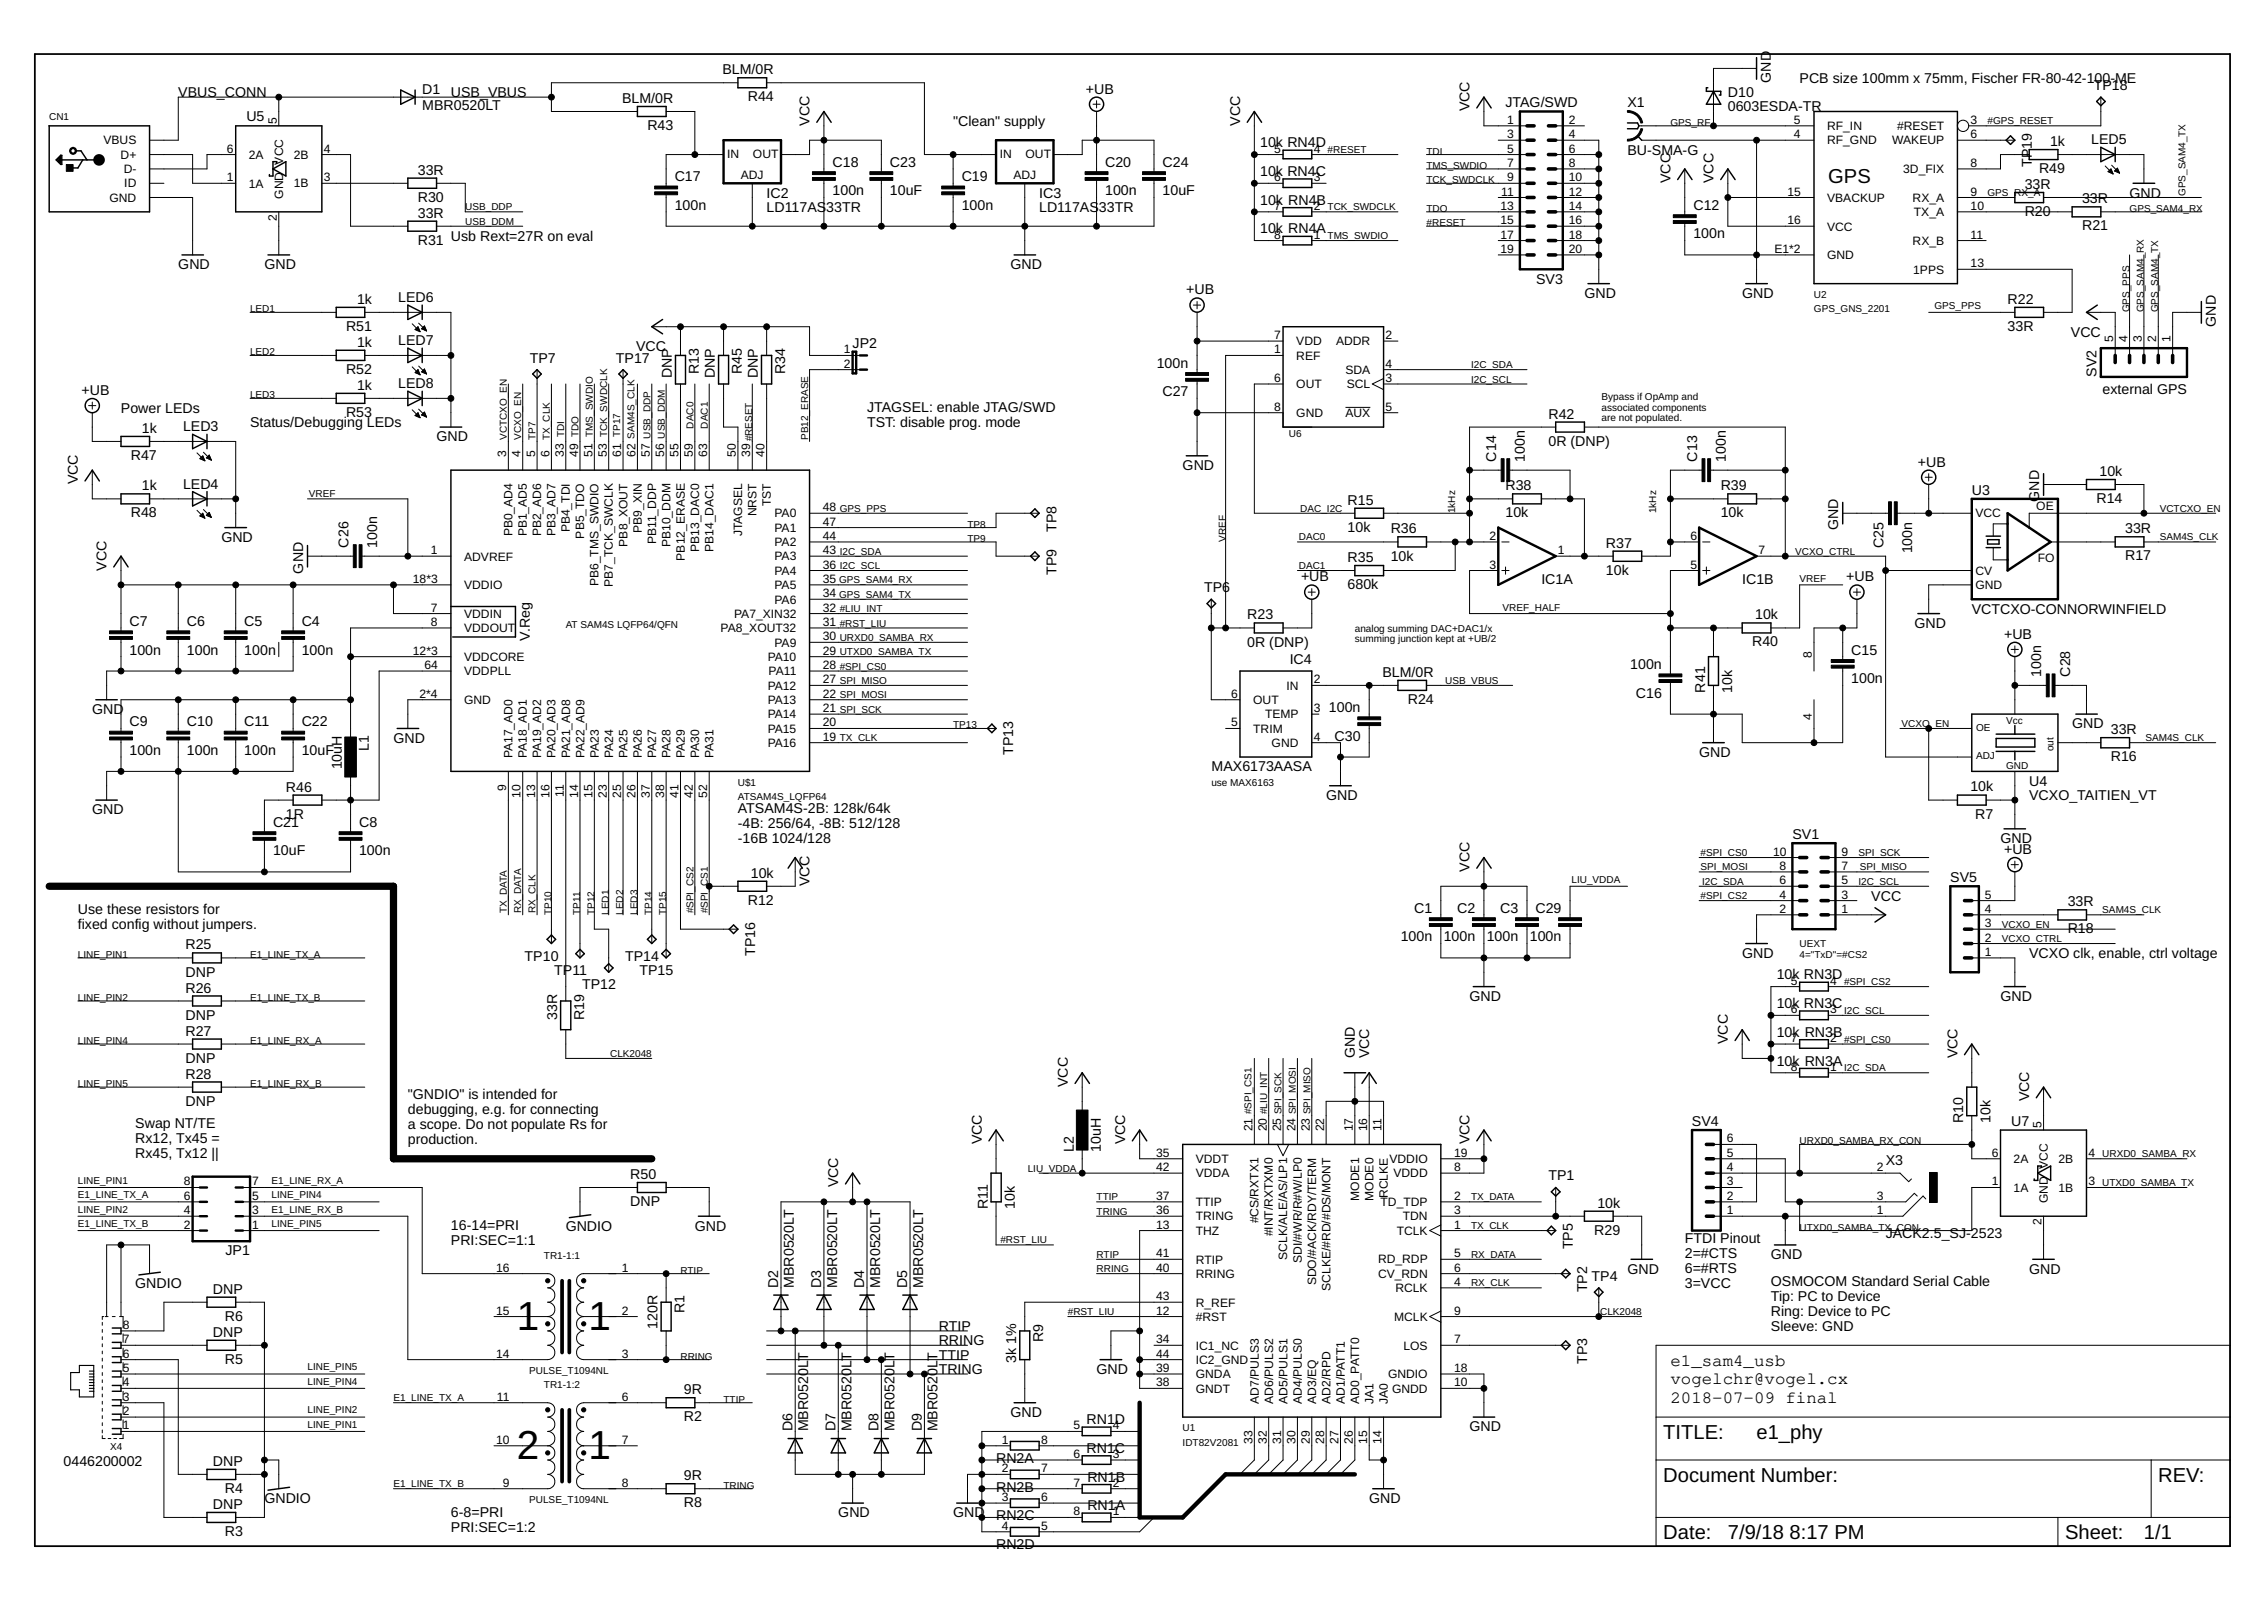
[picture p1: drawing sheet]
<svg xmlns="http://www.w3.org/2000/svg" width="297mm" height="210mm" viewBox="0 0 297 210" stroke-linecap="round" stroke-linejoin="round" font-family="sans-serif">
<defs><g id="words">
<g font-size="5.3">
<text x="67.8" y="174.4">1</text>
<text x="77.2" y="174.4">1</text>
<text x="67.8" y="191.4">2</text>
<text x="77.2" y="191.4">1</text>
</g>
<g font-size="2.6">
<text x="239.9" y="24">GPS</text>
<text x="218.2" y="188.7">TITLE:</text>
<text x="230.5" y="188.7">e1_phy</text>
<text x="218.2" y="194.4">Document Number:</text>
<text x="283.2" y="194.4">REV:</text>
<text x="218.2" y="201.9">Date:</text>
<text x="226.7" y="201.9">7/9/18</text>
<text x="234.8" y="201.9">8:17 PM</text>
<text x="270.9" y="201.9">Sheet:</text>
<text x="281.3" y="201.9">1/1</text>
</g>
<g font-size="2.3">
<text x="219.2" y="179.2">e1_sam4_usb</text>
<text x="219.2" y="181.6">vogelchr@vogel.cx</text>
<text x="219.2" y="184">2018-07-09 final</text>
</g>
<g font-size="1.9">
<text x="94.8" y="9.7">BLM/0R</text>
<text x="232.3" y="10.9" transform="rotate(-90 232.3 10.9)">GND</text>
<text x="236.1" y="10.9">PCB size 100mm x 75mm, Fischer FR-80-42-100-ME</text>
<text x="274.7" y="11.8">TP18</text>
<text x="23.4" y="12.7">VBUS_CONN</text>
<text x="32.3" y="15.9">U5</text>
<text x="55.4" y="14.5">MBR0520LT</text>
<text x="55.4" y="12.4">D1</text>
<text x="59.2" y="12.7">USB_VBUS</text>
<text x="81.6" y="13.5">BLM/0R</text>
<text x="84.9" y="17">R43</text>
<text x="98.1" y="13.3">R44</text>
<text x="106.2" y="16.5" transform="rotate(-90 106.2 16.5)">VCC</text>
<text x="125" y="16.5">&quot;Clean&quot; supply</text>
<text x="142.5" y="12.3">+UB</text>
<text x="162.7" y="16.5" transform="rotate(-90 162.7 16.5)">VCC</text>
<text x="192.8" y="14.6" transform="rotate(-90 192.8 14.6)">VCC</text>
<text x="197.5" y="14.1">JTAG/SWD</text>
<text x="213.5" y="14.1">X1</text>
<text x="226.7" y="14.6">0603ESDA-TR</text>
<text x="226.7" y="12.7">D10</text>
<text x="54.8" y="22.9">33R</text>
<text x="88.5" y="23.8">C17</text>
<text x="109.2" y="21.9">C18</text>
<text x="116.8" y="21.9">C23</text>
<text x="126.2" y="23.8">C19</text>
<text x="145" y="21.9">C20</text>
<text x="152.5" y="21.9">C24</text>
<text x="165.3" y="23.1">10k RN4C</text>
<text x="165.3" y="19.3">10k RN4D</text>
<text x="213.5" y="20.3">BU-SMA-G</text>
<text x="266.6" y="21.9" transform="rotate(-90 266.6 21.9)">T</text>
<text x="266.6" y="20.8" transform="rotate(-90 266.6 20.8)">P</text>
<text x="266.6" y="19.5" transform="rotate(-90 266.6 19.5)">19</text>
<text x="267.5" y="22.7">R49</text>
<text x="269" y="19.1">1k</text>
<text x="274.4" y="18.9">LED5</text>
<text x="54.8" y="28.5">33R</text>
<text x="54.8" y="26.5">R30</text>
<text x="88.5" y="27.5">100n</text>
<text x="100.6" y="27.8">LD117AS</text>
<text x="100.6" y="25.9">IC2</text>
<text x="108.4" y="27.8">33TR</text>
<text x="109.2" y="25.6">100n</text>
<text x="116.8" y="25.6">10uF</text>
<text x="126.2" y="27.5">100n</text>
<text x="136.3" y="27.8">LD117AS</text>
<text x="136.3" y="25.9">IC3</text>
<text x="144.2" y="27.8">33TR</text>
<text x="145" y="25.6">100n</text>
<text x="152.5" y="25.6">10uF</text>
<text x="165.3" y="26.9">10k RN4B</text>
<text x="219.2" y="24" transform="rotate(-90 219.2 24)">VCC</text>
<text x="222.2" y="27.5">C12</text>
<text x="224.8" y="24" transform="rotate(-90 224.8 24)">VCC</text>
<text x="265.6" y="24.8">33R</text>
<text x="265.6" y="28.3">R20</text>
<text x="273.2" y="26.7">33R</text>
<text x="279.4" y="25.9">GND</text>
<text x="23.4" y="35.3">GND</text>
<text x="34.7" y="35.3">GND</text>
<text x="54.8" y="32.1">R31</text>
<text x="59.2" y="31.6">Usb Rext=27R on eval</text>
<text x="132.6" y="35.3">GND</text>
<text x="165.3" y="30.6">10k RN4A</text>
<text x="222.2" y="31.3">100n</text>
<text x="273.2" y="30.2">R21</text>
<text x="46.8" y="39.8">1k</text>
<text x="52.2" y="39.7">LED6</text>
<text x="155.6" y="38.6">+UB</text>
<text x="201.5" y="37.2">SV3</text>
<text x="207.9" y="39.1">GND</text>
<text x="228.6" y="39.1">GND</text>
<text x="263.4" y="39.9">R22</text>
<text x="45.4" y="43.4">R51</text>
<text x="46.8" y="45.5">1k</text>
<text x="52.2" y="45.3">LED7</text>
<text x="69.5" y="47.6">TP7</text>
<text x="80.8" y="47.6">TP17</text>
<text x="83.5" y="46.1">VCC</text>
<text x="111.9" y="45.7">JP2</text>
<text x="263.4" y="43.4">33R</text>
<text x="271.7" y="44.2">VCC</text>
<text x="290.7" y="42.9" transform="rotate(-90 290.7 42.9)">GND</text>
<text x="10.7" y="51.8">+UB</text>
<text x="45.4" y="49">R52</text>
<text x="46.8" y="51.1">1k</text>
<text x="52.2" y="50.9">LED8</text>
<text x="88.1" y="49.6" transform="rotate(-90 88.1 49.6)">DNP</text>
<text x="91.7" y="49.1" transform="rotate(-90 91.7 49.1)">R13</text>
<text x="93.8" y="49.6" transform="rotate(-90 93.8 49.6)">DNP</text>
<text x="97.4" y="49.1" transform="rotate(-90 97.4 49.1)">R45</text>
<text x="99.4" y="49.6" transform="rotate(-90 99.4 49.6)">DNP</text>
<text x="103" y="49.1" transform="rotate(-90 103 49.1)">R34</text>
<text x="151.8" y="48.2">100n</text>
<text x="152.5" y="52">C27</text>
<text x="275.1" y="49.4" transform="rotate(-90 275.1 49.4)">SV2</text>
<text x="275.9" y="51.7">external GPS</text>
<text x="15.9" y="54.1">Power LEDs</text>
<text x="18.6" y="56.8">1k</text>
<text x="24" y="56.6">LED3</text>
<text x="32.8" y="56">Status/Debugging LEDs</text>
<text x="45.4" y="54.7">R53</text>
<text x="57.3" y="57.9">GND</text>
<text x="113.8" y="54.1">JTAGSEL: enable JTAG/SWD</text>
<text x="113.8" y="56">TST: disable prog. mode</text>
<text x="203.2" y="58.5">0R (DNP)</text>
<text x="203.2" y="54.9">R42</text>
<text x="10.2" y="63.6" transform="rotate(-90 10.2 63.6)">VCC</text>
<text x="17.2" y="60.3">R47</text>
<text x="18.6" y="64.3">1k</text>
<text x="24" y="64.1">LED4</text>
<text x="155.2" y="61.7">GND</text>
<text x="196.3" y="60.5" transform="rotate(-90 196.3 60.5)">C14</text>
<text x="197.5" y="64.3">R38</text>
<text x="200.1" y="60.5" transform="rotate(-90 200.1 60.5)">100n</text>
<text x="222.6" y="60.5" transform="rotate(-90 222.6 60.5)">C13</text>
<text x="225.8" y="64.3">R39</text>
<text x="226.4" y="60.5" transform="rotate(-90 226.4 60.5)">100n</text>
<text x="251.6" y="61.2">+UB</text>
<text x="258.7" y="65">U3</text>
<text x="267.5" y="65.8" transform="rotate(-90 267.5 65.8)">GND</text>
<text x="275.1" y="66">R14</text>
<text x="275.5" y="62.4">10k</text>
<text x="17.2" y="67.9">R48</text>
<text x="29" y="71.1">GND</text>
<text x="45.7" y="71.8" transform="rotate(-90 45.7 71.8)">C26</text>
<text x="49.5" y="71.8" transform="rotate(-90 49.5 71.8)">100n</text>
<text x="138.6" y="69.8" transform="rotate(-90 138.6 69.8)">TP8</text>
<text x="176.8" y="69.8">10k</text>
<text x="176.8" y="66.2">R15</text>
<text x="182.5" y="70">R36</text>
<text x="197.5" y="67.9">10k</text>
<text x="210.7" y="71.9">R37</text>
<text x="225.8" y="67.9">10k</text>
<text x="241.2" y="69.6" transform="rotate(-90 241.2 69.6)">GND</text>
<text x="247.1" y="71.9" transform="rotate(-90 247.1 71.9)">C25</text>
<text x="278.8" y="70">33R</text>
<text x="14" y="74.9" transform="rotate(-90 14 74.9)">VCC</text>
<text x="39.8" y="75.2" transform="rotate(-90 39.8 75.2)">GND</text>
<text x="138.6" y="75.4" transform="rotate(-90 138.6 75.4)">TP9</text>
<text x="158" y="77.7">TP6</text>
<text x="170.7" y="76.3">+UB</text>
<text x="176.8" y="77.3">680k</text>
<text x="176.8" y="73.7">R35</text>
<text x="182.5" y="73.5">10k</text>
<text x="202.2" y="76.6">IC1A</text>
<text x="210.7" y="75.4">10k</text>
<text x="228.6" y="76.6">IC1B</text>
<text x="242.2" y="76.3">+UB</text>
<text x="250.9" y="72.6" transform="rotate(-90 250.9 72.6)">100n</text>
<text x="278.8" y="73.5">R17</text>
<text x="17" y="82.1">C7</text>
<text x="24.5" y="82.1">C6</text>
<text x="32.1" y="82.1">C5</text>
<text x="39.6" y="82.1">C4</text>
<text x="163.6" y="81.3">R23</text>
<text x="230.3" y="81.2">10k</text>
<text x="251.2" y="82.4">GND</text>
<text x="258.7" y="80.5">VCTCXO-CONNORWINFIELD</text>
<text x="262.9" y="83.8">+UB</text>
<text x="17" y="85.9">100n</text>
<text x="24.5" y="85.9">100n</text>
<text x="32.1" y="85.9">100n</text>
<text x="39.6" y="85.9">100n</text>
<text x="69.5" y="84" transform="rotate(-90 69.5 84)">V.Reg</text>
<text x="163.6" y="84.8">0R (DNP)</text>
<text x="169.2" y="87.1">IC4</text>
<text x="181.4" y="88.8">BLM/0R</text>
<text x="213.9" y="87.7">100n</text>
<text x="229.9" y="84.8">R40</text>
<text x="242.9" y="89.6">100n</text>
<text x="242.9" y="85.9">C15</text>
<text x="267.8" y="88.8" transform="rotate(-90 267.8 88.8)">100n</text>
<text x="271.6" y="88.8" transform="rotate(-90 271.6 88.8)">C28</text>
<text x="12.1" y="93.7">GND</text>
<text x="17" y="95.3">C9</text>
<text x="24.5" y="95.3">C10</text>
<text x="32.1" y="95.3">C11</text>
<text x="39.6" y="95.3">C22</text>
<text x="174.4" y="93.4">100n</text>
<text x="184.7" y="92.3">R24</text>
<text x="214.6" y="91.5">C16</text>
<text x="223.7" y="90.9" transform="rotate(-90 223.7 90.9)">R41</text>
<text x="227.3" y="90.9" transform="rotate(-90 227.3 90.9)">10k</text>
<text x="271.9" y="95.6">GND</text>
<text x="17" y="99">100n</text>
<text x="24.5" y="99">100n</text>
<text x="32.1" y="99">100n</text>
<text x="39.6" y="99">10uF</text>
<text x="44.9" y="100.9" transform="rotate(-90 44.9 100.9)">10uH</text>
<text x="48.4" y="98.6" transform="rotate(-90 48.4 98.6)">L1</text>
<text x="51.6" y="97.4">GND</text>
<text x="132.9" y="99.1" transform="rotate(-90 132.9 99.1)">TP13</text>
<text x="159" y="101.2">MAX6173AASA</text>
<text x="175.1" y="97.2">C30</text>
<text x="222.9" y="99.3">GND</text>
<text x="276.9" y="96.3">33R</text>
<text x="276.9" y="99.9">R16</text>
<text x="12.1" y="106.9">GND</text>
<text x="37.5" y="107.4">1R</text>
<text x="37.5" y="103.9">R46</text>
<text x="96.8" y="106.7">ATSAM4S-2B: 128k/64k</text>
<text x="174" y="105">GND</text>
<text x="258.5" y="103.8">10k</text>
<text x="259.2" y="107.4">R7</text>
<text x="266.2" y="105">VCXO_TAITIEN_VT</text>
<text x="266.2" y="103.1">U4</text>
<text x="35.8" y="112.2">10uF</text>
<text x="35.8" y="108.5">C21</text>
<text x="47.1" y="112.2">100n</text>
<text x="47.1" y="108.5">C8</text>
<text x="96.8" y="108.6">-4B: 256/64, -8B: 512/128</text>
<text x="96.8" y="110.6">-16B 1024/128</text>
<text x="235.2" y="110">SV1</text>
<text x="262.5" y="110.6">GND</text>
<text x="262.9" y="112">+UB</text>
<text x="10.2" y="119.9">Use these resistors for</text>
<text x="98.1" y="118.7">R12</text>
<text x="98.5" y="115.1">10k</text>
<text x="106.2" y="116.3" transform="rotate(-90 106.2 116.3)">VCC</text>
<text x="185.5" y="119.7">C1</text>
<text x="191.2" y="119.7">C2</text>
<text x="192.8" y="114.4" transform="rotate(-90 192.8 114.4)">VCC</text>
<text x="196.8" y="119.7">C3</text>
<text x="201.5" y="119.7">C29</text>
<text x="245.5" y="118.1">VCC</text>
<text x="255.9" y="115.7">SV5</text>
<text x="271.3" y="118.9">33R</text>
<text x="10.2" y="121.9">fixed config without jumpers.</text>
<text x="24.3" y="124.6">R25</text>
<text x="99.1" y="125.4" transform="rotate(-90 99.1 125.4)">TP16</text>
<text x="183.8" y="123.5">100n</text>
<text x="189.4" y="123.5">100n</text>
<text x="195.1" y="123.5">100n</text>
<text x="200.7" y="123.5">100n</text>
<text x="228.6" y="125.7">GND</text>
<text x="266.2" y="125.7">VCXO clk, enable, ctrl voltage</text>
<text x="271.3" y="122.4">R18</text>
<text x="24.3" y="128.1">DNP</text>
<text x="24.3" y="130.2">R26</text>
<text x="68.8" y="126">TP10</text>
<text x="72.7" y="127.9">TP11</text>
<text x="76.4" y="129.8">TP12</text>
<text x="82" y="126">TP14</text>
<text x="83.9" y="127.9">TP15</text>
<text x="192.8" y="131.3">GND</text>
<text x="233.1" y="128.5">10k RN3D</text>
<text x="262.5" y="131.3">GND</text>
<text x="24.3" y="133.8">DNP</text>
<text x="24.3" y="135.9">R27</text>
<text x="73.1" y="133.8" transform="rotate(-90 73.1 133.8)">33R</text>
<text x="76.6" y="133.8" transform="rotate(-90 76.6 133.8)">R19</text>
<text x="226.7" y="137" transform="rotate(-90 226.7 137)">VCC</text>
<text x="233.1" y="136">10k RN3B</text>
<text x="233.1" y="132.3">10k RN3C</text>
<text x="24.3" y="139.4">DNP</text>
<text x="24.3" y="141.5">R28</text>
<text x="140.1" y="142.6" transform="rotate(-90 140.1 142.6)">VCC</text>
<text x="177.8" y="138.8" transform="rotate(-90 177.8 138.8)">GND</text>
<text x="179.6" y="138.8" transform="rotate(-90 179.6 138.8)">VCC</text>
<text x="233.1" y="139.8">10k RN3A</text>
<text x="256.8" y="138.8" transform="rotate(-90 256.8 138.8)">VCC</text>
<text x="17.7" y="148">Swap NT/TE</text>
<text x="17.7" y="150">Rx12, Tx45 =</text>
<text x="24.3" y="145.1">DNP</text>
<text x="53.5" y="144.2">&quot;GNDIO&quot; is intended for</text>
<text x="53.5" y="146.2">debugging, e.g. for connecting</text>
<text x="53.5" y="148.2">a scope. Do not populate Rs for</text>
<text x="222" y="147.7">SV4</text>
<text x="257.6" y="147.3" transform="rotate(-90 257.6 147.3)">R10</text>
<text x="261.1" y="147.3" transform="rotate(-90 261.1 147.3)">10k</text>
<text x="263.9" y="147.7">U7</text>
<text x="266.2" y="144.5" transform="rotate(-90 266.2 144.5)">VCC</text>
<text x="17.7" y="151.9">Rx45, Tx12 ||</text>
<text x="53.5" y="150.1">production.</text>
<text x="82.7" y="154.7">R50</text>
<text x="110" y="155.8" transform="rotate(-90 110 155.8)">VCC</text>
<text x="128.8" y="150.1" transform="rotate(-90 128.8 150.1)">VCC</text>
<text x="140.9" y="151.1" transform="rotate(-90 140.9 151.1)">L2</text>
<text x="144.4" y="151.1" transform="rotate(-90 144.4 151.1)">10uH</text>
<text x="147.6" y="150.1" transform="rotate(-90 147.6 150.1)">VCC</text>
<text x="192.8" y="150.1" transform="rotate(-90 192.8 150.1)">VCC</text>
<text x="203.2" y="154.8">TP1</text>
<text x="247.4" y="152.8">X3</text>
<text x="59.2" y="161.3">16-14=PRI</text>
<text x="74.2" y="161.4">GNDIO</text>
<text x="82.7" y="158.2">DNP</text>
<text x="91.2" y="161.4">GND</text>
<text x="129.6" y="158.6" transform="rotate(-90 129.6 158.6)">R11</text>
<text x="133.1" y="158.6" transform="rotate(-90 133.1 158.6)">10k</text>
<text x="209.2" y="162">R29</text>
<text x="209.6" y="158.4">10k</text>
<text x="29.6" y="164.6">JP1</text>
<text x="59.2" y="163.3">PRI:SEC=1:1</text>
<text x="206.4" y="163.9" transform="rotate(-90 206.4 163.9)">TP5</text>
<text x="213.5" y="167.1">GND</text>
<text x="221" y="163.1">FTDI Pinout</text>
<text x="221" y="165">2=#CTS</text>
<text x="221" y="167">6=#RTS</text>
<text x="232.3" y="165.2">GND</text>
<text x="247.4" y="162.4">JACK2.5_SJ-2523</text>
<text x="266.2" y="167.1">GND</text>
<text x="17.7" y="169">GNDIO</text>
<text x="27.9" y="169.7">DNP</text>
<text x="29.5" y="173.3">R6</text>
<text x="89.8" y="172.3" transform="rotate(-90 89.8 172.3)">R1</text>
<text x="102.1" y="169" transform="rotate(-90 102.1 169)">D2</text>
<text x="104.2" y="169" transform="rotate(-90 104.2 169)">MBR0520LT</text>
<text x="107.7" y="169" transform="rotate(-90 107.7 169)">D3</text>
<text x="109.8" y="169" transform="rotate(-90 109.8 169)">MBR0520LT</text>
<text x="113.4" y="169" transform="rotate(-90 113.4 169)">D4</text>
<text x="115.5" y="169" transform="rotate(-90 115.5 169)">MBR0520LT</text>
<text x="119" y="169" transform="rotate(-90 119 169)">D5</text>
<text x="121.1" y="169" transform="rotate(-90 121.1 169)">MBR0520LT</text>
<text x="208.2" y="169.5" transform="rotate(-90 208.2 169.5)">TP2</text>
<text x="208.8" y="168">TP4</text>
<text x="221" y="169">3=VCC</text>
<text x="232.3" y="168.7">OSMOCOM Standard Serial Cable</text>
<text x="232.3" y="170.7">Tip: PC to Device</text>
<text x="232.3" y="172.6">Ring: Device to PC</text>
<text x="27.9" y="175.4">DNP</text>
<text x="29.5" y="178.9">R5</text>
<text x="86.3" y="174.3" transform="rotate(-90 86.3 174.3)">120R</text>
<text x="123.2" y="174.6">RTIP</text>
<text x="123.2" y="176.5">RRING</text>
<text x="123.2" y="178.4">TTIP</text>
<text x="133.3" y="178.9" transform="rotate(-90 133.3 178.9)">3k 1%</text>
<text x="136.9" y="176" transform="rotate(-90 136.9 176)">R9</text>
<text x="208.2" y="179" transform="rotate(-90 208.2 179)">TP3</text>
<text x="232.3" y="174.6">Sleeve: GND</text>
<text x="89.7" y="182.9">9R</text>
<text x="123.2" y="180.3">TRING</text>
<text x="132.6" y="185.9">GND</text>
<text x="143.9" y="180.3">GND</text>
<text x="89.7" y="186.4">R2</text>
<text x="104" y="187.8" transform="rotate(-90 104 187.8)">D6</text>
<text x="106.1" y="187.8" transform="rotate(-90 106.1 187.8)">MBR0520LT</text>
<text x="109.6" y="187.8" transform="rotate(-90 109.6 187.8)">D7</text>
<text x="111.7" y="187.8" transform="rotate(-90 111.7 187.8)">MBR0520LT</text>
<text x="115.3" y="187.8" transform="rotate(-90 115.3 187.8)">D8</text>
<text x="117.3" y="187.8" transform="rotate(-90 117.3 187.8)">MBR0520LT</text>
<text x="120.9" y="187.8" transform="rotate(-90 120.9 187.8)">D9</text>
<text x="123" y="187.8" transform="rotate(-90 123 187.8)">MBR0520LT</text>
<text x="130.7" y="191.9">RN2A</text>
<text x="142.6" y="190.6">RN1C</text>
<text x="142.6" y="186.8">RN1D</text>
<text x="192.8" y="187.8">GND</text>
<text x="8.3" y="192.3">0446200002</text>
<text x="27.9" y="197.9">DNP</text>
<text x="27.9" y="192.3">DNP</text>
<text x="29.5" y="195.9">R4</text>
<text x="34.7" y="197.2">GNDIO</text>
<text x="89.7" y="194.2">9R</text>
<text x="89.7" y="197.7">R8</text>
<text x="130.7" y="195.7">RN2B</text>
<text x="142.7" y="194.4">RN1B</text>
<text x="179.6" y="197.2">GND</text>
<text x="29.5" y="201.5">R3</text>
<text x="59.2" y="199">6-8=PRI</text>
<text x="59.2" y="201">PRI:SEC=1:2</text>
<text x="110" y="199.1">GND</text>
<text x="125" y="199.1">GND</text>
<text x="130.7" y="199.5">RN2C</text>
<text x="130.7" y="203.2">RN2D</text>
<text x="142.7" y="198.1">RN1A</text>
</g>
<g font-size="1.6">
<text x="36.3" y="16.2" transform="rotate(-90 36.3 16.2)">5</text>
<text x="197.7" y="16.2">1</text>
<text x="205.8" y="16.2">2</text>
<text x="235.4" y="16.2">5</text>
<text x="239.7" y="17.1">RF_IN</text>
<text x="248.9" y="17.1">#RESET</text>
<text x="258.5" y="16.2">3</text>
<text x="13.6" y="18.9">VBUS</text>
<text x="15.8" y="20.8">D+</text>
<text x="16.2" y="22.7">D-</text>
<text x="29.8" y="23.8">1</text>
<text x="29.8" y="20">6</text>
<text x="32.7" y="20.8">2A</text>
<text x="38.5" y="20.8">2B</text>
<text x="42.5" y="20">4</text>
<text x="42.5" y="23.8">3</text>
<text x="95.4" y="20.7">IN</text>
<text x="97.2" y="23.5">ADJ</text>
<text x="98.8" y="20.7">OUT</text>
<text x="131.2" y="20.7">IN</text>
<text x="133" y="23.5">ADJ</text>
<text x="134.6" y="20.7">OUT</text>
<text x="167.2" y="23.8">6</text>
<text x="167.2" y="20">5</text>
<text x="172.4" y="23.8">3</text>
<text x="172.4" y="20">4</text>
<text x="197.7" y="18.1">3</text>
<text x="197.7" y="20">5</text>
<text x="197.7" y="21.9">7</text>
<text x="197.7" y="23.8">9</text>
<text x="205.8" y="18.1">4</text>
<text x="205.8" y="20">6</text>
<text x="205.8" y="21.9">8</text>
<text x="205.8" y="23.8">10</text>
<text x="235.4" y="18.1">4</text>
<text x="239.7" y="19">RF_GND</text>
<text x="248.3" y="18.9">WAKEUP</text>
<text x="249.7" y="22.7">3D_FIX</text>
<text x="258.5" y="18.1">6</text>
<text x="258.5" y="21.9">8</text>
<text x="14.4" y="26.5">GND</text>
<text x="16.3" y="24.6">ID</text>
<text x="32.7" y="24.6">1A</text>
<text x="36.3" y="29" transform="rotate(-90 36.3 29)">2</text>
<text x="37.1" y="26.1" transform="rotate(-90 37.1 26.1)">GND VCC</text>
<text x="38.5" y="24.6">1B</text>
<text x="167.2" y="27.5">7</text>
<text x="172.4" y="27.5">2</text>
<text x="196.9" y="27.5">13</text>
<text x="196.9" y="29.4">15</text>
<text x="197" y="25.7">11</text>
<text x="205.8" y="25.7">12</text>
<text x="205.8" y="27.5">14</text>
<text x="205.8" y="29.4">16</text>
<text x="234.5" y="25.7">15</text>
<text x="234.5" y="29.4">16</text>
<text x="239.7" y="26.5">VBACKUP</text>
<text x="250.9" y="26.5">RX_A</text>
<text x="251.1" y="28.4">TX_A</text>
<text x="258.5" y="25.7">9</text>
<text x="258.5" y="27.5">10</text>
<text x="167.2" y="31.3">8</text>
<text x="172.4" y="31.3">1</text>
<text x="196.9" y="31.3">17</text>
<text x="196.9" y="33.2">19</text>
<text x="205.8" y="31.3">18</text>
<text x="205.8" y="33.2">20</text>
<text x="232.8" y="33.2">E1*2</text>
<text x="239.7" y="30.2">VCC</text>
<text x="239.7" y="34">GND</text>
<text x="250.9" y="32.1">RX_B</text>
<text x="251" y="35.9">1PPS</text>
<text x="258.5" y="31.3">11</text>
<text x="258.5" y="35.1">13</text>
<text x="110.7" y="46.4">1</text>
<text x="167.2" y="46.4">1</text>
<text x="167.2" y="44.5">7</text>
<text x="170.1" y="47.2">REF</text>
<text x="170.1" y="45.3">VDD</text>
<text x="175.3" y="45.3">ADDR</text>
<text x="181.8" y="44.5">2</text>
<text x="277.3" y="44.9" transform="rotate(-90 277.3 44.9)">5</text>
<text x="279.1" y="44.9" transform="rotate(-90 279.1 44.9)">4</text>
<text x="281" y="44.9" transform="rotate(-90 281 44.9)">3</text>
<text x="282.9" y="44.9" transform="rotate(-90 282.9 44.9)">2</text>
<text x="284.8" y="44.9" transform="rotate(-90 284.8 44.9)">1</text>
<text x="110.7" y="48.2">2</text>
<text x="167.2" y="53.9">8</text>
<text x="167.2" y="50.1">6</text>
<text x="170.1" y="51">OUT</text>
<text x="176.5" y="49.1">SDA</text>
<text x="176.7" y="50.9">SCL</text>
<text x="181.8" y="50.1">3</text>
<text x="181.8" y="48.2">4</text>
<text x="181.8" y="53.9">5</text>
<text x="66.4" y="59.9" transform="rotate(-90 66.4 59.9)">3</text>
<text x="68.3" y="59.9" transform="rotate(-90 68.3 59.9)">4</text>
<text x="70.2" y="59.9" transform="rotate(-90 70.2 59.9)">5</text>
<text x="72.1" y="59.9" transform="rotate(-90 72.1 59.9)">6</text>
<text x="74" y="59.9" transform="rotate(-90 74 59.9)">33</text>
<text x="75.8" y="59.9" transform="rotate(-90 75.8 59.9)">49</text>
<text x="77.7" y="59.9" transform="rotate(-90 77.7 59.9)">51</text>
<text x="79.6" y="59.9" transform="rotate(-90 79.6 59.9)">53</text>
<text x="81.5" y="59.9" transform="rotate(-90 81.5 59.9)">61</text>
<text x="83.4" y="59.9" transform="rotate(-90 83.4 59.9)">62</text>
<text x="85.3" y="59.9" transform="rotate(-90 85.3 59.9)">57</text>
<text x="87.1" y="59.9" transform="rotate(-90 87.1 59.9)">56</text>
<text x="89" y="59.9" transform="rotate(-90 89 59.9)">55</text>
<text x="90.9" y="59.9" transform="rotate(-90 90.9 59.9)">59</text>
<text x="92.8" y="59.9" transform="rotate(-90 92.8 59.9)">63</text>
<text x="96.5" y="59.9" transform="rotate(-90 96.5 59.9)">50</text>
<text x="98.4" y="59.9" transform="rotate(-90 98.4 59.9)">39</text>
<text x="100.3" y="59.9" transform="rotate(-90 100.3 59.9)">40</text>
<text x="170.1" y="54.7">GND</text>
<text x="176.5" y="54.7">AUX</text>
<text x="67.2" y="70.4" transform="rotate(-90 67.2 70.4)">PB0_AD4</text>
<text x="69.1" y="70.4" transform="rotate(-90 69.1 70.4)">PB1_AD5</text>
<text x="71" y="70.4" transform="rotate(-90 71 70.4)">PB2_AD6</text>
<text x="72.9" y="70.4" transform="rotate(-90 72.9 70.4)">PB3_AD7</text>
<text x="74.8" y="69.8" transform="rotate(-90 74.8 69.8)">PB4_TDI</text>
<text x="76.7" y="70.6" transform="rotate(-90 76.7 70.6)">PB5_TDO</text>
<text x="82.3" y="71.7" transform="rotate(-90 82.3 71.7)">PB8_XOUT</text>
<text x="84.2" y="69.9" transform="rotate(-90 84.2 69.9)">PB9_XIN</text>
<text x="86.1" y="71.4" transform="rotate(-90 86.1 71.4)">PB11_DDP</text>
<text x="88" y="71.8" transform="rotate(-90 88 71.8)">PB10_DDM</text>
<text x="97.4" y="70.4" transform="rotate(-90 97.4 70.4)">JTAGSEL</text>
<text x="99.2" y="67.7" transform="rotate(-90 99.2 67.7)">NRST</text>
<text x="101.1" y="66.4" transform="rotate(-90 101.1 66.4)">TST</text>
<text x="101.6" y="71.6">PA2</text>
<text x="101.6" y="69.8">PA1</text>
<text x="101.6" y="67.9">PA0</text>
<text x="108" y="70.8">44</text>
<text x="108" y="68.9">47</text>
<text x="108" y="67.1">48</text>
<text x="195.4" y="70.8">2</text>
<text x="221.8" y="70.8">6</text>
<text x="259.2" y="67.9">VCC</text>
<text x="267.2" y="66.9">OE</text>
<text x="54.2" y="76.5">18*3</text>
<text x="56.5" y="72.7">1</text>
<text x="60.9" y="73.5">ADVREF</text>
<text x="60.9" y="77.3">VDDIO</text>
<text x="78.5" y="76.9" transform="rotate(-90 78.5 76.9)">PB6_TMS_SWDIO</text>
<text x="80.4" y="77" transform="rotate(-90 80.4 77)">PB7_TCK_SWCLK</text>
<text x="89.8" y="73.5" transform="rotate(-90 89.8 73.5)">PB12_ERASE</text>
<text x="91.7" y="72.4" transform="rotate(-90 91.7 72.4)">PB13_DAC0</text>
<text x="93.6" y="72.4" transform="rotate(-90 93.6 72.4)">PB14_DAC1</text>
<text x="101.6" y="77.3">PA5</text>
<text x="101.6" y="75.4">PA4</text>
<text x="101.6" y="73.5">PA3</text>
<text x="108" y="76.5">35</text>
<text x="108" y="74.6">36</text>
<text x="108" y="72.7">43</text>
<text x="195.4" y="74.6">3</text>
<text x="204.4" y="72.7">1</text>
<text x="221.8" y="74.6">5</text>
<text x="230.7" y="72.7">7</text>
<text x="259.2" y="77.3">GND</text>
<text x="259.2" y="75.4">CV</text>
<text x="267.4" y="73.7">FO</text>
<text x="56.5" y="80.2">7</text>
<text x="56.5" y="82.1">8</text>
<text x="60.9" y="81.1">VDDIN</text>
<text x="60.9" y="82.9">VDDOUT</text>
<text x="94.5" y="82.9">PA8_XOUT32</text>
<text x="96.3" y="81.1">PA7_XIN32</text>
<text x="101.6" y="79.2">PA6</text>
<text x="108" y="82.1">31</text>
<text x="108" y="80.2">32</text>
<text x="108" y="78.4">34</text>
<text x="54.2" y="85.9">12*3</text>
<text x="55.7" y="87.8">64</text>
<text x="60.9" y="86.7">VDDCORE</text>
<text x="60.9" y="88.6">VDDPLL</text>
<text x="100.7" y="86.7">PA10</text>
<text x="100.8" y="88.6">PA11</text>
<text x="101.6" y="84.8">PA9</text>
<text x="108" y="89.6">27</text>
<text x="108" y="87.8">28</text>
<text x="108" y="85.9">29</text>
<text x="108" y="84">30</text>
<text x="172.4" y="89.6">2</text>
<text x="237.7" y="86.3" transform="rotate(-90 237.7 86.3)">8</text>
<text x="55" y="91.5">2*4</text>
<text x="60.9" y="92.4">GND</text>
<text x="100.7" y="94.2">PA14</text>
<text x="100.7" y="92.4">PA13</text>
<text x="100.7" y="90.5">PA12</text>
<text x="108" y="95.3">20</text>
<text x="108" y="93.4">21</text>
<text x="108" y="91.5">22</text>
<text x="161.5" y="91.5">6</text>
<text x="161.5" y="95.3">5</text>
<text x="164.4" y="92.4">OUT</text>
<text x="166" y="94.2">TEMP</text>
<text x="168.8" y="90.5">IN</text>
<text x="172.4" y="93.4">3</text>
<text x="237.7" y="94.4" transform="rotate(-90 237.7 94.4)">4</text>
<text x="67.3" y="99.5" transform="rotate(-90 67.3 99.5)">PA17_AD0</text>
<text x="69.1" y="99.5" transform="rotate(-90 69.1 99.5)">PA18_AD1</text>
<text x="71" y="99.5" transform="rotate(-90 71 99.5)">PA19_AD2</text>
<text x="72.9" y="99.5" transform="rotate(-90 72.9 99.5)">PA20_AD3</text>
<text x="74.8" y="99.5" transform="rotate(-90 74.8 99.5)">PA21_AD8</text>
<text x="76.7" y="99.5" transform="rotate(-90 76.7 99.5)">PA22_AD9</text>
<text x="78.6" y="99.5" transform="rotate(-90 78.6 99.5)">PA23</text>
<text x="80.4" y="99.5" transform="rotate(-90 80.4 99.5)">PA24</text>
<text x="82.3" y="99.5" transform="rotate(-90 82.3 99.5)">PA25</text>
<text x="84.2" y="99.5" transform="rotate(-90 84.2 99.5)">PA26</text>
<text x="86.1" y="99.5" transform="rotate(-90 86.1 99.5)">PA27</text>
<text x="88" y="99.5" transform="rotate(-90 88 99.5)">PA28</text>
<text x="89.8" y="99.5" transform="rotate(-90 89.8 99.5)">PA29</text>
<text x="91.7" y="99.5" transform="rotate(-90 91.7 99.5)">PA30</text>
<text x="93.6" y="99.5" transform="rotate(-90 93.6 99.5)">PA31</text>
<text x="100.7" y="98">PA16</text>
<text x="100.7" y="96.1">PA15</text>
<text x="108" y="97.2">19</text>
<text x="164.4" y="96.1">TRIM</text>
<text x="166.8" y="98">GND</text>
<text x="172.4" y="97.2">4</text>
<text x="66.4" y="103.8" transform="rotate(-90 66.4 103.8)">9</text>
<text x="68.3" y="104.7" transform="rotate(-90 68.3 104.7)">10</text>
<text x="70.2" y="104.7" transform="rotate(-90 70.2 104.7)">13</text>
<text x="72.1" y="104.7" transform="rotate(-90 72.1 104.7)">16</text>
<text x="74" y="104.6" transform="rotate(-90 74 104.6)">11</text>
<text x="75.8" y="104.7" transform="rotate(-90 75.8 104.7)">14</text>
<text x="77.7" y="104.7" transform="rotate(-90 77.7 104.7)">15</text>
<text x="79.6" y="104.7" transform="rotate(-90 79.6 104.7)">23</text>
<text x="81.5" y="104.7" transform="rotate(-90 81.5 104.7)">25</text>
<text x="83.4" y="104.7" transform="rotate(-90 83.4 104.7)">26</text>
<text x="85.3" y="104.7" transform="rotate(-90 85.3 104.7)">37</text>
<text x="87.1" y="104.7" transform="rotate(-90 87.1 104.7)">38</text>
<text x="89" y="104.7" transform="rotate(-90 89 104.7)">41</text>
<text x="90.9" y="104.7" transform="rotate(-90 90.9 104.7)">42</text>
<text x="92.8" y="104.7" transform="rotate(-90 92.8 104.7)">52</text>
<text x="232.6" y="112.2">10</text>
<text x="241.6" y="112.2">9</text>
<text x="233.5" y="119.8">2</text>
<text x="233.5" y="117.9">4</text>
<text x="233.5" y="116">6</text>
<text x="233.5" y="114.1">8</text>
<text x="241.6" y="119.8">1</text>
<text x="241.6" y="117.9">3</text>
<text x="241.6" y="116">5</text>
<text x="241.6" y="114.1">7</text>
<text x="260.4" y="119.8">4</text>
<text x="260.4" y="117.9">5</text>
<text x="260.4" y="125.4">1</text>
<text x="260.4" y="123.5">2</text>
<text x="260.4" y="121.6">3</text>
<text x="235" y="129.2">5</text>
<text x="240.1" y="129.2">4</text>
<text x="235" y="136.7">7</text>
<text x="235" y="132.9">6</text>
<text x="240.1" y="136.7">2</text>
<text x="240.1" y="132.9">3</text>
<text x="235" y="140.5">8</text>
<text x="240.1" y="140.5">1</text>
<text x="164.3" y="148.4" transform="rotate(-90 164.3 148.4)">21</text>
<text x="166.2" y="148.4" transform="rotate(-90 166.2 148.4)">20</text>
<text x="168.1" y="148.4" transform="rotate(-90 168.1 148.4)">25</text>
<text x="170" y="148.4" transform="rotate(-90 170 148.4)">24</text>
<text x="171.8" y="148.4" transform="rotate(-90 171.8 148.4)">23</text>
<text x="173.7" y="148.4" transform="rotate(-90 173.7 148.4)">22</text>
<text x="177.5" y="148.4" transform="rotate(-90 177.5 148.4)">17</text>
<text x="179.4" y="148.4" transform="rotate(-90 179.4 148.4)">16</text>
<text x="181.3" y="148.4" transform="rotate(-90 181.3 148.4)">11</text>
<text x="226.5" y="149.9">6</text>
<text x="267.8" y="148" transform="rotate(-90 267.8 148)">5</text>
<text x="24.1" y="155.5">8</text>
<text x="33.1" y="155.5">7</text>
<text x="151.7" y="153.6">42</text>
<text x="151.7" y="151.8">35</text>
<text x="156.9" y="154.5">VDDA</text>
<text x="156.9" y="152.6">VDDT</text>
<text x="182.3" y="152.6">VDDIO</text>
<text x="182.8" y="154.5">VDDD</text>
<text x="190.8" y="151.8">19</text>
<text x="190.8" y="153.6">8</text>
<text x="226.5" y="155.5">3</text>
<text x="226.5" y="153.6">4</text>
<text x="226.5" y="151.8">5</text>
<text x="246.3" y="153.6">2</text>
<text x="261.3" y="155.5">1</text>
<text x="261.3" y="151.8">6</text>
<text x="264.2" y="152.6">2A</text>
<text x="270.1" y="152.6">2B</text>
<text x="274" y="151.8">4</text>
<text x="274" y="155.5">3</text>
<text x="24.1" y="161.2">2</text>
<text x="24.1" y="159.3">4</text>
<text x="24.1" y="157.4">6</text>
<text x="33.1" y="161.2">1</text>
<text x="33.1" y="159.3">3</text>
<text x="33.1" y="157.4">5</text>
<text x="151.7" y="157.4">37</text>
<text x="151.7" y="159.3">36</text>
<text x="151.7" y="161.2">13</text>
<text x="156.9" y="158.2">TTIP</text>
<text x="156.9" y="160.1">TRING</text>
<text x="156.9" y="162">THZ</text>
<text x="165.1" y="160.5" transform="rotate(-90 165.1 160.5)">#CS/RXTX1</text>
<text x="178.3" y="157.5" transform="rotate(-90 178.3 157.5)">MODE1</text>
<text x="180.2" y="157.5" transform="rotate(-90 180.2 157.5)">MODE0</text>
<text x="181.1" y="158.2">TD_TDP</text>
<text x="182.1" y="157.2" transform="rotate(-90 182.1 157.2)">RCLKE</text>
<text x="183.3" y="162">TCLK</text>
<text x="184.1" y="160.1">TDN</text>
<text x="190.8" y="157.4">2</text>
<text x="190.8" y="159.3">3</text>
<text x="190.8" y="161.2">1</text>
<text x="226.5" y="159.3">1</text>
<text x="226.5" y="157.4">2</text>
<text x="246.3" y="159.3">1</text>
<text x="246.3" y="157.4">3</text>
<text x="264.2" y="156.4">1A</text>
<text x="267.8" y="160.7" transform="rotate(-90 267.8 160.7)">2</text>
<text x="268.7" y="157.8" transform="rotate(-90 268.7 157.8)">GND VCC</text>
<text x="270.1" y="156.3">1B</text>
<text x="65.1" y="166.8">16</text>
<text x="81.6" y="166.8">1</text>
<text x="151.7" y="164.9">41</text>
<text x="151.7" y="166.8">40</text>
<text x="156.9" y="165.8">RTIP</text>
<text x="156.9" y="167.6">RRING</text>
<text x="167" y="162.2" transform="rotate(-90 167 162.2)">#INT/RXTXM0</text>
<text x="168.9" y="165.3" transform="rotate(-90 168.9 165.3)">SCLK/ALE/AS/LP1</text>
<text x="170.8" y="165.7" transform="rotate(-90 170.8 165.7)">SDI/#WR/R#W/LP0</text>
<text x="180.8" y="165.8">RD_RDP</text>
<text x="180.8" y="167.6">CV_RDN</text>
<text x="190.8" y="164.9">5</text>
<text x="190.8" y="166.8">6</text>
<text x="65.1" y="172.5">15</text>
<text x="81.6" y="172.5">2</text>
<text x="151.7" y="170.6">43</text>
<text x="151.7" y="172.5">12</text>
<text x="156.9" y="171.4">R_REF</text>
<text x="156.9" y="173.3">#RST</text>
<text x="172.7" y="168.6" transform="rotate(-90 172.7 168.6)">SDO/#ACK/RDY/TERM</text>
<text x="174.5" y="169.3" transform="rotate(-90 174.5 169.3)">SCLKE/#RD/#DS/MONT</text>
<text x="182.9" y="173.3">MCLK</text>
<text x="183.1" y="169.5">RCLK</text>
<text x="190.8" y="168.7">4</text>
<text x="190.8" y="172.5">9</text>
<text x="16.1" y="180">5</text>
<text x="16.1" y="178.1">6</text>
<text x="16.1" y="176.2">7</text>
<text x="16.1" y="174.3">8</text>
<text x="65.1" y="178.1">14</text>
<text x="81.6" y="178.1">3</text>
<text x="151.7" y="180">39</text>
<text x="151.7" y="176.2">34</text>
<text x="151.7" y="178.1">44</text>
<text x="156.9" y="177.1">IC1_NC</text>
<text x="156.9" y="178.9">IC2_GND</text>
<text x="184.1" y="177">LOS</text>
<text x="190.8" y="176.2">7</text>
<text x="190.8" y="180">18</text>
<text x="16.1" y="185.6">2</text>
<text x="16.1" y="183.8">3</text>
<text x="16.1" y="181.9">4</text>
<text x="65.2" y="183.8">11</text>
<text x="81.6" y="183.8">6</text>
<text x="151.7" y="181.9">38</text>
<text x="156.9" y="180.8">GNDA</text>
<text x="156.9" y="182.7">GNDT</text>
<text x="165.1" y="184.2" transform="rotate(-90 165.1 184.2)">AD7/PULS3</text>
<text x="167" y="184.2" transform="rotate(-90 167 184.2)">AD6/PULS2</text>
<text x="168.9" y="184.2" transform="rotate(-90 168.9 184.2)">AD5/PULS1</text>
<text x="170.8" y="184.2" transform="rotate(-90 170.8 184.2)">AD4/PULS0</text>
<text x="172.7" y="184.2" transform="rotate(-90 172.7 184.2)">AD3/EQ</text>
<text x="174.6" y="184.2" transform="rotate(-90 174.6 184.2)">AD2/RPD</text>
<text x="176.4" y="184.2" transform="rotate(-90 176.4 184.2)">AD1/PATT1</text>
<text x="178.3" y="184.2" transform="rotate(-90 178.3 184.2)">AD0_PATT0</text>
<text x="180.2" y="184.2" transform="rotate(-90 180.2 184.2)">JA1</text>
<text x="182.1" y="184.2" transform="rotate(-90 182.1 184.2)">JA0</text>
<text x="182.1" y="180.8">GNDIO</text>
<text x="182.6" y="182.7">GNDD</text>
<text x="190.8" y="181.9">10</text>
<text x="16.1" y="187.5">1</text>
<text x="65.1" y="189.4">10</text>
<text x="81.6" y="189.4">7</text>
<text x="131.4" y="189.4">1</text>
<text x="136.6" y="189.4">8</text>
<text x="140.8" y="191.3">6</text>
<text x="140.8" y="187.5">5</text>
<text x="146" y="191.3">3</text>
<text x="146" y="187.5">4</text>
<text x="164.3" y="189.4" transform="rotate(-90 164.3 189.4)">33</text>
<text x="166.2" y="189.4" transform="rotate(-90 166.2 189.4)">32</text>
<text x="168.1" y="189.4" transform="rotate(-90 168.1 189.4)">31</text>
<text x="170" y="189.4" transform="rotate(-90 170 189.4)">30</text>
<text x="171.8" y="189.4" transform="rotate(-90 171.8 189.4)">29</text>
<text x="173.7" y="189.4" transform="rotate(-90 173.7 189.4)">28</text>
<text x="175.6" y="189.4" transform="rotate(-90 175.6 189.4)">27</text>
<text x="177.5" y="189.4" transform="rotate(-90 177.5 189.4)">26</text>
<text x="179.4" y="189.4" transform="rotate(-90 179.4 189.4)">15</text>
<text x="181.3" y="189.4" transform="rotate(-90 181.3 189.4)">14</text>
<text x="66" y="195">9</text>
<text x="81.6" y="195">8</text>
<text x="131.4" y="193.2">2</text>
<text x="131.4" y="196.9">3</text>
<text x="136.6" y="193.2">7</text>
<text x="136.6" y="196.9">6</text>
<text x="140.8" y="195">7</text>
<text x="146" y="195">2</text>
<text x="131.4" y="200.7">4</text>
<text x="136.6" y="200.7">5</text>
<text x="140.8" y="198.8">8</text>
<text x="146" y="198.8">1</text>
</g>
<g font-size="1.3">
<text x="6.5" y="15.8">CN1</text>
<text x="219.2" y="16.5">GPS_RF</text>
<text x="260.8" y="16.3">#GPS_RESET</text>
<text x="174.2" y="20.1">#RESET</text>
<text x="187.2" y="22.2">TMS_SWDIO</text>
<text x="187.2" y="20.3">TDI</text>
<text x="61" y="27.6">USB_DDP</text>
<text x="61" y="29.5">USB_DDM</text>
<text x="174.2" y="27.6">TCK_SWDCLK</text>
<text x="187.2" y="27.8">TDO</text>
<text x="187.2" y="24">TCK_SWDCLK</text>
<text x="187.2" y="29.7">#RESET</text>
<text x="260.8" y="25.7">GPS_RX_A</text>
<text x="279.4" y="27.8">GPS_SAM4_RX</text>
<text x="286.7" y="25.7" transform="rotate(-90 286.7 25.7)">GPS_SAM4_TX</text>
<text x="174.2" y="31.4">TMS_SWDIO</text>
<text x="32.8" y="41">LED1</text>
<text x="238" y="41">GPS_GNS_2201</text>
<text x="238" y="39.1">U2</text>
<text x="253.8" y="40.6">GPS_PPS</text>
<text x="279.4" y="41" transform="rotate(-90 279.4 41)">GPS_PPS</text>
<text x="281.3" y="41" transform="rotate(-90 281.3 41)">GPS_SAM4_RX</text>
<text x="283.2" y="41" transform="rotate(-90 283.2 41)">GPS_SAM4_TX</text>
<text x="32.8" y="46.6">LED2</text>
<text x="32.8" y="52.3">LED3</text>
<text x="193" y="48.3">I2C_SDA</text>
<text x="193" y="50.2">I2C_SCL</text>
<text x="210.1" y="52.4">Bypass if OpAmp and</text>
<text x="210.1" y="53.9">associated components</text>
<text x="66.5" y="57.7" transform="rotate(-90 66.5 57.7)">VCTCXO_EN</text>
<text x="68.4" y="57.7" transform="rotate(-90 68.4 57.7)">VCXO_EN</text>
<text x="70.3" y="57.7" transform="rotate(-90 70.3 57.7)">TP7</text>
<text x="72.2" y="57.7" transform="rotate(-90 72.2 57.7)">TX_CLK</text>
<text x="74" y="57.3" transform="rotate(-90 74 57.3)">TDI</text>
<text x="75.9" y="57.3" transform="rotate(-90 75.9 57.3)">TDO</text>
<text x="77.8" y="57.3" transform="rotate(-90 77.8 57.3)">TMS_SWDIO</text>
<text x="79.7" y="57.3" transform="rotate(-90 79.7 57.3)">TCK_SWDCLK</text>
<text x="81.4" y="57.3" transform="rotate(-90 81.4 57.3)">TP17</text>
<text x="83.3" y="57.5" transform="rotate(-90 83.3 57.5)">SAM4S_CLK</text>
<text x="85.3" y="57.5" transform="rotate(-90 85.3 57.5)">USB_DDP</text>
<text x="87.2" y="57.5" transform="rotate(-90 87.2 57.5)">USB_DDM</text>
<text x="91" y="56.2" transform="rotate(-90 91 56.2)">DAC0</text>
<text x="92.9" y="56.2" transform="rotate(-90 92.9 56.2)">DAC1</text>
<text x="98.7" y="57.9" transform="rotate(-90 98.7 57.9)">#RESET</text>
<text x="106" y="57.7" transform="rotate(-90 106 57.7)">PB12_ERASE</text>
<text x="169.1" y="57.3">U6</text>
<text x="210.1" y="55.3">are not populated.</text>
<text x="40.5" y="65.3">VREF</text>
<text x="110.2" y="67.1">GPS_PPS</text>
<text x="126.9" y="71.1">TP9</text>
<text x="126.9" y="69.2">TP8</text>
<text x="160.8" y="71.1" transform="rotate(-90 160.8 71.1)">VREF</text>
<text x="170.4" y="70.9">DAC0</text>
<text x="170.6" y="67.1">DAC_I2C</text>
<text x="190.9" y="67.3" transform="rotate(-90 190.9 67.3)">1kHz</text>
<text x="217.3" y="67.3" transform="rotate(-90 217.3 67.3)">1kHz</text>
<text x="283.4" y="70.9">SAM4S_CLK</text>
<text x="283.4" y="67.1">VCTCXO_EN</text>
<text x="110.1" y="76.5">GPS_SAM4_RX</text>
<text x="110.2" y="72.8">I2C_SDA</text>
<text x="110.2" y="74.7">I2C_SCL</text>
<text x="170.4" y="74.7">DAC1</text>
<text x="235.5" y="72.8">VCXO_CTRL</text>
<text x="236.1" y="76.4">VREF</text>
<text x="74.2" y="82.4">AT SAM4S LQFP64/QFN</text>
<text x="110.1" y="78.4">GPS_SAM4_TX</text>
<text x="110.2" y="82.2">#RST_LIU</text>
<text x="110.2" y="80.3">#LIU_INT</text>
<text x="177.8" y="82.8">analog summing DAC+DAC1/x</text>
<text x="197.1" y="80.1">VREF_HALF</text>
<text x="110.2" y="84.1">URXD0_SAMBA_RX</text>
<text x="110.2" y="86">UTXD0_SAMBA_TX</text>
<text x="110.2" y="89.7">SPI_MISO</text>
<text x="110.2" y="87.8">#SPI_CS0</text>
<text x="177.8" y="84.3">summing junction kept at +UB/2</text>
<text x="189.6" y="89.7">USB_VBUS</text>
<text x="110.2" y="93.5">SPI_SCK</text>
<text x="110.2" y="91.6">SPI_MOSI</text>
<text x="125" y="95.6">TP13</text>
<text x="249.5" y="95.4">VCXO_EN</text>
<text x="259.3" y="95.9">OE</text>
<text x="263.2" y="95">Vcc</text>
<text x="110.2" y="97.3">TX_CLK</text>
<text x="259.3" y="99.5">ADJ</text>
<text x="263.2" y="100.8">GND</text>
<text x="269.4" y="98.6" transform="rotate(-90 269.4 98.6)">out</text>
<text x="281.5" y="97.3">SAM4S_CLK</text>
<text x="96.8" y="105">ATSAM4S_LQFP64</text>
<text x="96.8" y="103.1">U$1</text>
<text x="158.9" y="103.1">use MAX6163</text>
<text x="223.1" y="112.3">#SPI_CS0</text>
<text x="243.8" y="112.3">SPI_SCK</text>
<text x="66.5" y="119.8" transform="rotate(-90 66.5 119.8)">TX_DATA</text>
<text x="68.4" y="119.8" transform="rotate(-90 68.4 119.8)">RX_DATA</text>
<text x="70.3" y="119.8" transform="rotate(-90 70.3 119.8)">RX_CLK</text>
<text x="91" y="119.8" transform="rotate(-90 91 119.8)">#SPI_CS2</text>
<text x="92.9" y="119.8" transform="rotate(-90 92.9 119.8)">#SPI_CS1</text>
<text x="206.2" y="115.9">LIU_VDDA</text>
<text x="223.1" y="114.2">SPI_MOSI</text>
<text x="223.1" y="118">#SPI_CS2</text>
<text x="223.3" y="116.1">I2C_SDA</text>
<text x="243.8" y="116.1">I2C_SCL</text>
<text x="244" y="114.2">SPI_MISO</text>
<text x="275.8" y="119.8">SAM4S_CLK</text>
<text x="10.2" y="125.7">LINE_PIN1</text>
<text x="32.8" y="125.7">E1_LINE_TX_A</text>
<text x="72.3" y="120" transform="rotate(-90 72.3 120)">TP10</text>
<text x="76.1" y="120" transform="rotate(-90 76.1 120)">TP11</text>
<text x="78" y="120" transform="rotate(-90 78 120)">TP12</text>
<text x="79.9" y="120" transform="rotate(-90 79.9 120)">LED1</text>
<text x="81.8" y="120" transform="rotate(-90 81.8 120)">LED2</text>
<text x="83.6" y="120" transform="rotate(-90 83.6 120)">LED3</text>
<text x="85.5" y="120" transform="rotate(-90 85.5 120)">TP14</text>
<text x="87.4" y="120" transform="rotate(-90 87.4 120)">TP15</text>
<text x="236.1" y="124.3">UEXT</text>
<text x="236.1" y="125.7">4=&quot;TxD&quot;=#CS2</text>
<text x="262.7" y="123.6">VCXO_CTRL</text>
<text x="262.7" y="121.7">VCXO_EN</text>
<text x="10.2" y="131.3">LINE_PIN2</text>
<text x="32.8" y="131.3">E1_LINE_TX_B</text>
<text x="241.9" y="129.2">#SPI_CS2</text>
<text x="10.2" y="137">LINE_PIN4</text>
<text x="32.8" y="137">E1_LINE_RX_A</text>
<text x="241.9" y="133">I2C_SCL</text>
<text x="241.9" y="136.8">#SPI_CS0</text>
<text x="10.2" y="142.6">LINE_PIN5</text>
<text x="32.8" y="142.6">E1_LINE_RX_B</text>
<text x="80.1" y="138.7">CLK2048</text>
<text x="241.9" y="140.5">I2C_SDA</text>
<text x="164.2" y="146.2" transform="rotate(-90 164.2 146.2)">#SPI_CS1</text>
<text x="166.3" y="146.2" transform="rotate(-90 166.3 146.2)">#LIU_INT</text>
<text x="168.2" y="146.2" transform="rotate(-90 168.2 146.2)">SPI_SCK</text>
<text x="170" y="146.2" transform="rotate(-90 170 146.2)">SPI_MOSI</text>
<text x="171.9" y="146.2" transform="rotate(-90 171.9 146.2)">SPI_MISO</text>
<text x="10.2" y="155.3">LINE_PIN1</text>
<text x="35.6" y="155.3">E1_LINE_RX_A</text>
<text x="134.8" y="153.7">LIU_VDDA</text>
<text x="236.1" y="150.1">URXD0_SAMBA_RX_CON</text>
<text x="275.8" y="151.8">URXD0_SAMBA_RX</text>
<text x="275.8" y="155.6">UTXD0_SAMBA_TX</text>
<text x="10.2" y="157.2">E1_LINE_TX_A</text>
<text x="10.2" y="161">E1_LINE_TX_B</text>
<text x="10.2" y="159.1">LINE_PIN2</text>
<text x="35.6" y="159.1">E1_LINE_RX_B</text>
<text x="35.6" y="161">LINE_PIN5</text>
<text x="35.6" y="157.2">LINE_PIN4</text>
<text x="143.9" y="157.5">TTIP</text>
<text x="143.9" y="159.4">TRING</text>
<text x="193" y="157.5">TX_DATA</text>
<text x="193" y="161.2">TX_CLK</text>
<text x="236.1" y="161.4">UTXD0_SAMBA_TX_CON</text>
<text x="71.4" y="165.2">TR1-1:1</text>
<text x="89.3" y="167.1">RTIP</text>
<text x="131.3" y="163.1">#RST_LIU</text>
<text x="143.9" y="165">RTIP</text>
<text x="143.9" y="166.9">RRING</text>
<text x="193" y="165">RX_DATA</text>
<text x="140.1" y="172.5">#RST_LIU</text>
<text x="193" y="168.8">RX_CLK</text>
<text x="209.9" y="172.5">CLK2048</text>
<text x="40.3" y="179.8">LINE_PIN5</text>
<text x="89.3" y="178.4">RRING</text>
<text x="40.3" y="185.4">LINE_PIN2</text>
<text x="40.3" y="181.7">LINE_PIN4</text>
<text x="51.6" y="183.8">E1_LINE_TX_A</text>
<text x="69.4" y="180.3">PULSE_T1094NL</text>
<text x="71.4" y="182.1">TR1-1:2</text>
<text x="94.9" y="184">TTIP</text>
<text x="14.4" y="190.2">X4</text>
<text x="40.3" y="187.3">LINE_PIN1</text>
<text x="155.2" y="189.7">IDT82V2081</text>
<text x="155.2" y="187.8">U1</text>
<text x="51.6" y="195.1">E1_LINE_TX_B</text>
<text x="69.4" y="197.2">PULSE_T1094NL</text>
<text x="94.9" y="195.3">TRING</text>
</g>
</g></defs>
<path d="M6.5 116.3h45.1v35.7h33.9" fill="none" stroke="#000" stroke-width=".95"/>
<g fill="none" stroke="#000" stroke-width=".13">
<path d="M36.6 12.7v3.8M72.3 12.7h-48.9v5.7h-3.8M87.4 14.6h3.8v5.7M96.8 10.9h-24.5v3.7h11.3M100.6 10.9h20.7v9.4h9.4M108.1 14.6v7.9M143.4 13.7h.9M143.9 13.2v1M143.9 14.6v7.9M164.6 14.6v17h3.7M194.7 12.7v3.8h5.6M196.6 18.4h3.7"/>
<path d="M204.1 18.4h5.7v18.8M204.1 16.5h3.8M215 16.5h23M215.4 18.4h22.6M230.5 18.4v18.8M230.5 9h-5.7v7.5M256.8 18.4h7.6M275.6 12.7v3.8h-17.3M19.6 20.3h5.7v3.7h5.6M19.6 25.9h5.7v7.5M19.6 24h1.9M30.9 20.3h-3.7v1.9h-7.6"/>
<path d="M36.6 27.8v5.6M42.2 20.3h3.8v9.4h7.5M42.2 24h11.3M57.3 24h3.7v3.8h7.6M57.3 29.7h11.3M94.9 20.3h-7.5v4.1M98.7 24v5.7M102.5 20.3h3.7v-1.9h9.4v4.1M108.1 23.7v6M115.6 23.7v6M125.1 20.3v4.1M125.1 25.5v4.2"/>
<path d="M134.5 24v9.4M138.2 20.3h3.8v-1.9h9.4v4.1M143.9 23.7v6M151.4 23.7v6h-64v-4.2M157.1 39.6v.9M164.6 20.3h3.7M164.6 24h3.7M164.6 27.8h3.7M172.1 20.3h11.3M172.1 24h1.9M172.1 27.8h11.3M172.1 31.6h11.3"/>
<path d="M187.2 20.3h13.1M187.2 22.2h13.1M187.2 24h13.1M187.2 29.7h13.1M187.2 27.8h13.1M196.6 25.9h3.7M196.6 31.6h3.7M196.6 33.4h3.7M204.1 20.3h5.7M204.1 22.2h5.7M204.1 25.9h5.7M204.1 24h5.7"/>
<path d="M204.1 29.7h5.7M204.1 27.8h5.7M204.1 31.6h5.7M204.1 33.4h5.7M221 29.3v4.1h17M221 22.2v6M226.7 25.9h11.3M226.7 22.2v7.5h11.3M256.8 25.9h7.6M256.8 27.8h15.1M256.8 31.6h3.8M256.8 35.3h15.1v5.7h-3.8"/>
<path d="M266.2 20.3h-3.7v1.9h-5.7M268.1 25.9h20.7M270 20.3h11.3v3.7M275.6 27.8h13.2M276.2 21.8l1 1M276.6 22.5l.6 .3M276.6 22.5l.4-.3 .2 .6M276.6 22.5h.5M276.7 22.4h.4M276.8 22.6h.4M276.8 22.4h.3M276.8 22.3h.2"/>
<path d="M276.9 22.2h.1M276.9 22.7h.3M277.1 21.7l1 1M277.1 22.8h.1M277.5 22.4h.5M277.5 22.4h.4M277.6 22.3h.3M277.6 22.5h.4M277.7 22.2h.2M277.7 22.1h.1M277.8 22.1l.3 .6-.7-.3zM277.8 22.6h.2"/>
<path d="M278 22.7h.1M279.4 33.4v13.2M281.3 33.4v13.2M283.2 33.4v13.2M11.6 53.2h1M12.1 54.1v3.8h3.8M12.1 52.7v1M19.6 57.9h11.3v11.3M25.8 59.4l1.1 1.1M26.4 59.9h.3M26.5 59.9h.1M26.7 59.3l1 1.1"/>
<path d="M27.2 59.9h.4M27.3 59.9h.2M27.3 59.8h.2M27.4 59.7h.1M27.5 59.7l-.4 .4 .6 .3M27.5 59.7l.2 .7M32.8 41h11.3M32.8 46.6h11.3M32.8 52.3h11.3M47.9 41h11.3v15M47.9 46.6h11.3M47.9 52.3h11.3"/>
<path d="M54.1 42.5l1 1M54.1 48.1l1 1.1M54.1 53.8l1 1M54.5 43.2l.6 .3M54.5 43.2l.3-.3 .3 .6M54.5 43.2h.5M54.5 48.9l.3-.4 .3 .7zM54.5 54.5l.6 .3M54.5 54.5l.3-.4 .3 .7M54.5 54.5h.5M54.5 48.8h.5M54.5 48.9h.5"/>
<path d="M54.5 43.1h.4M54.5 54.4h.4M54.6 48.7h.3M54.6 54.6h.4M54.6 43.3h.4M54.6 43.1h.3M54.6 54.4h.3M54.7 48.7h.2M54.7 43h.2M54.7 49h.3M54.7 54.3h.2M54.8 48.6h.1"/>
<path d="M54.8 42.9h.1M54.8 54.7h.3M54.8 54.2h.1M54.8 43.4h.3M54.8 48.5h.1M54.9 49.1h.2M54.9 42.4l1.1 1M54.9 48l1.1 1.1M54.9 53.7l1.1 1M55 54.8h.1M55 43.5h.1M55.1 49.1h.1"/>
<path d="M55.3 43.1l.4-.3 .3 .6zM55.3 54.4h.5M55.3 54.4l.7 .3M55.3 54.4l.4-.3 .3 .6M55.3 43.1h.5M55.4 48.7h.4M55.4 43.1h.4M55.4 54.4h.4M55.4 48.8h.5M55.5 43h.3M55.5 54.3h.3M55.5 43.2h.4"/>
<path d="M55.5 48.6h.3M55.5 54.5h.4M55.5 42.9h.2M55.5 54.2h.2M55.6 48.5h.1M55.6 48.9h.3M55.6 42.8h.1M55.6 54.1h.1M55.7 48.4h.1M55.7 43.3h.2M55.7 48.4l-.4 .4 .7 .3M55.7 48.4l.3 .7"/>
<path d="M55.7 54.6h.2M55.8 49h.1M55.9 54.7h.1M55.9 43.4h.1M66.7 50.4v11.3M68.6 50.4v11.3M70.5 48.5v13.2M72.3 50.4v11.3M74.2 50.4v11.3M76.1 50.4v11.3M78 50.4v11.3M79.9 50.4v11.3"/>
<path d="M81.7 48.5v13.2M83.6 50.4v11.3M85.5 50.4v11.3M85.5 42.9h20.7v3.7h6.6M87.4 50.4v11.3M89.3 42.9v3.7M89.3 50.4v11.3M91.2 50.4v11.3M93 50.4v11.3M94.9 50.4v5.6h1.9v5.7M94.9 42.9v3.7M98.7 50.4v11.3"/>
<path d="M100.6 42.9v3.7M100.6 50.4v11.3M112.8 48.5h-6.6v9.4M156.6 40h.9M157.1 54.1h11.2v1.9h3.8M157.1 41v7.9M157.1 50v9.8M157.1 44.7h11.2M168.3 50.4h-3.7v16.9h13.2M168.3 46.6h-7.5v35.8M176.5 53.4h3.3M181.5 48.5h18.8"/>
<path d="M181.5 44.7h1.9M181.5 49.7l-1.5 .7 1.5 .7M181.5 50.4h18.8M181.5 54.1h1.9M204.1 56h-11.3v15.1M207.9 56h26.3v17M253 41h11.4M273.7 41h3.8v5.6M288.8 41h-3.7v5.6M12.1 61.7v3.7h3.8M15.9 76.7h43.3M15.9 73v9.8"/>
<path d="M19.6 65.4h11.3M23.4 76.7v6.1M25.8 67l1.1 1M26.2 60.2l.4-.4 .3 .7zM26.2 67.7h.5M26.3 60.2h.5M26.3 60.1h.4M26.3 67.8h.5M26.3 67.6h.4M26.4 60h.3M26.4 67.5h.3M26.5 60.3h.3"/>
<path d="M26.5 67.4h.1M26.5 67.8h.3M26.6 67.3h.1M26.6 67.3l-.4 .4 .7 .3M26.6 67.3l.3 .7M26.6 60.4h.2M26.7 66.8l1 1.1M26.7 67.9h.1M26.8 60.4h.1M27.1 67.6l.4-.4 .2 .7zM27.1 67.6h.5M27.1 60h.5"/>
<path d="M27.2 60.1h.4M27.2 67.5h.4M27.2 67.7h.4M27.3 67.4h.2M27.3 67.3h.2M27.3 60.2h.4M27.4 67.8h.3M27.4 67.3h.1M27.5 60.3h.2M27.6 67.8h.1M27.7 60.4h.1M30.9 76.7v6.1"/>
<path d="M38.5 76.7v6.1M40.3 73h6.1M40.3 65.4h13.2v7.6M47.5 73h11.7M51.6 76.7v3.8h7.6M106.2 73h20.7M106.2 71.1h24.5v1.9h5.6M106.2 76.7h20.7M106.2 78.6h20.7M106.2 74.8h20.7M106.2 67.3h20.7M136.3 67.3h-5.6v1.9h-24.5"/>
<path d="M158.9 78.6v13.2h3.8M170.2 74.8h7.6M170.2 71.1h13.2M171.6 77.7h1M172.1 78.6v3.8h-3.8M172.1 77.2v.9M181.5 67.3h11.3M187.2 71.1h9.4M190.9 71.1v3.7h-9.4M192.8 61.7h4.2M192.8 65.4h5.7M196.6 74.8h-3.8v5.7h26.4"/>
<path d="M197 74.8h1M197 71.1h1M197.5 74.4v.9M198.1 61.7h7.9v3.7M202.2 65.4h5.7v7.6M204.1 73h7.5M219.2 71.1h3.7M219.2 65.4h7.5M222.9 74.8h-3.7v13.6M223.3 61.7h-4.1v11.3h-3.8M223.4 74.8h.9M223.4 71.1h.9"/>
<path d="M223.9 74.4v.9M224.4 61.7h9.8M230.5 73h16.9v26.3h11.3M230.5 65.4h3.7M241.8 76.7h-5.7v5.7h-3.8M241.8 67.3h6M243.2 77.7h.9M243.6 78.6v3.8h-5.6v5.6M243.6 77.2v.9M247.4 74.8h11.3M248.9 67.3h9.8M252.6 62.6h.9"/>
<path d="M253 62.1v1M253 63.6v3.7M258.7 76.7h-5.7v3.8M261.5 71.8v1.6h1.9M263.4 68.7h-1.9v1.6M268.1 63.6h5.6M269 71.1h8.5M277.5 63.6h3.8v3.7M281.3 71.1h9.4M290.7 67.3h-24.5v1.9M15.9 83.9v4.1M15.9 97.1v4.1"/>
<path d="M23.4 83.9v4.1M23.4 91.8v4.1M23.4 97.1v17.3h22.6v-4.2M30.9 83.9v4.1M30.9 91.8v4.1M30.9 97.1v4.1M36.6 84.3v1.8M38.5 83.9v4.1h-24.5v3.8M38.5 91.8v4.1M38.5 97.1v4.1h-24.5v3.8M46 91.8h-30.1v4.1M46 86.1h13.2"/>
<path d="M59.2 91.8h-5.7v3.8M59.2 82.4h-13.2v15M59.2 88h-9.5v17h-7.5M106.2 91.8h20.7M106.2 80.5h20.7M106.2 82.4h20.7M106.2 86.1h20.7M106.2 97.4h20.7M106.2 95.6h24.5M106.2 93.7h20.7M106.2 89.9h20.7M106.2 88h20.7"/>
<path d="M106.2 84.3h20.7M158.9 82.4h5.7M160.8 95.6h1.9M172.1 97.4h3.8v5.7M172.1 93.7h.9M172.1 89.9h11.3M179.6 95.2v4.1h-3.7M179.6 89.9v4.1M187.2 89.9h11.3M219.2 82.4h9.4M224.8 82.4v3.7M224.8 89.9v7.5"/>
<path d="M238 91.8v5.6M241.8 87.7v9.7h-13.2v-3.7h-9.4v-4.2M241.8 82.4v4.1M249.3 95.6h9.4M253 95.6v9.4h3.8M263.9 85.2h.9M264.4 89.9h4.1M264.4 84.7v1M264.4 86.1v7.6M269.6 89.9h4.1v3.8M270 97.4h5.6M279.4 97.4h11.3"/>
<path d="M34.7 110.2v4.2M38.5 105h-3.8v4.1M46 101.2v7.9M66.7 101.2v18.8M68.6 101.2v18.8M70.5 101.2v18.8M72.3 101.2v22.6M74.2 101.2v30.1M76.1 101.2v24.5M78 101.2v20.7h1.9v5.7M79.9 101.2v18.8M81.7 101.2v18.8"/>
<path d="M83.6 101.2v18.8M85.5 101.2v22.6M87.4 101.2v24.5M89.3 101.2v20.7h7.5M91.2 101.2v18.8M93 101.2v18.8M93 116.3h3.8M104.3 112.5v3.8h-3.7M194.7 112.5v7.9M213.5 116.3h-7.5v4.1M222.9 118.2h13.2M222.9 116.3h13.2"/>
<path d="M222.9 114.4h13.2M222.9 112.5h13.2M239.9 118.2h3.7M239.9 116.3h13.1M239.9 114.4h13.1M239.9 112.5h13.1M260.6 105h3.8M263.9 113.4h.9M264.4 101.2v7.5M264.4 113v.9M264.4 114.4v3.8h-5.7M10.2 125.7h15.1"/>
<path d="M10.2 131.3h15.1M10.2 137h15.1M29 125.7h18.9M29 131.3h18.9M29 137h18.9M74.2 135.1v3.8h11.3M164.6 138.9v11.2M166.5 138.9v11.2M168.3 138.9v11.2M170.2 138.9v11.2M172.1 138.9v11.2M189 121.5v4.2h17v-4.2"/>
<path d="M189 120.4v-4.1h11.3v4.1M194.7 121.5v7.9M200.3 121.5v4.2M228.6 135.1v3.8h3.7M232.3 137h3.8M232.3 133.2h3.8M236.1 120h-5.6v3.8M236.1 129.4h-3.8v11.3h3.8M239.9 137h13.1M239.9 120h7.5M239.9 133.2h13.1M239.9 129.4h13.1"/>
<path d="M258.7 125.7h5.7v3.7M258.7 123.8h18.8M258.7 121.9h18.8M258.7 120h11.3M258.7 137v5.6M273.7 120h7.6M10.2 159.6h16M10.2 157.7h16M10.2 155.8h16M10.2 142.6h15.1M29 142.6h18.9M31.9 155.8h23.5v11.3h16.5a.93 .93 0 0 1 .9 .9 .93 .93 0 0 1-.9 1 .94 .94 0 0 1 .9 .9 .94 .94 0 0 1-.9 .9 .94 .94 0 0 1 .9 1 .94 .94 0 0 1-.9 .9"/>
<path d="M31.9 159.6h21.6v18.8h18.4a.94 .94 0 0 0 .9-1 .94 .94 0 0 0-.9-.9 .94 .94 0 0 0 .9-1 .94 .94 0 0 0-.9-.9 .94 .94 0 0 0 .9-.9 .94 .94 0 0 0-.9-1M31.9 157.7h17.8M83.6 155.8h-7.5v3.8M87.4 155.8h5.6v3.8M108.1 157.7v18.8M111.9 153.9v3.8M113.7 157.7v20.7M130.7 148.3v5.6M130.7 157.7v5.6h7.5M136.3 153.9h18.9M142 140.7v5.7M142 150.1v3.8"/>
<path d="M143.9 159.6h11.3M143.9 157.7h11.3M149.5 148.3v3.7h5.7M167.6 150.1l.7 1.5 .8-1.5M174 150.1v-5.6h7.5v5.6M177.8 140.7v9.4M179.6 140.7v9.4M189 159.6h18.9M189 157.7h13.2M189 152h5.7M194.7 148.3v5.6h-5.7M204.1 155.8v3.8"/>
<path d="M211.6 159.6h3.8v5.6M224.8 150.1h5.7v7.6h-5.7M224.8 152h9.4v5.7h15.8l1.2-1.2 .3 .4M224.8 155.8h3.8M224.8 153.9h24.5l1.1 1.1 .4-.3M234.2 159.6v3.7M239.9 140.7h13.1M252.7 157.3l-.4-.4-2.6 2.7h-24.9M258.7 146.4v5.6h3.8M258.7 150.1h-22.6v3.8M262.5 155.8h-3.8v5.6h-22.6v-3.7M268.1 142.6v5.7"/>
<path d="M268.1 159.6v5.6M273.7 155.8h13.2M273.7 152h13.2M10.2 161.4h16M13.4 173.5v.4M13.4 174.4v.4M13.4 175.4v.3M13.4 176.3v.4M13.4 177.2v.4M13.4 178.2v.4M13.4 179.1v.4M13.6 172.7h-.2v.4"/>
<path d="M13.8 172.7h.4M14.7 172.7h.4M15.7 172.7h.5v1.5M15.9 178.4h7.5v15h3.8M15.9 176.5h11.3M15.9 163.3v9.4M16.2 175v1.1M16.2 176.9v1.1M16.2 178.8v1.1M19.6 167.1v-3.8h-5.6v9.4M27.2 170.8h-5.7v3.8h-5.6M30.9 170.8h3.8v28.3h-3.8"/>
<path d="M30.9 176.5h3.8M31.9 161.4h17.8M64.8 172.7h7.1M76.6 172.7a.94 .94 0 0 0-1 1 .94 .94 0 0 0 1 .9 .94 .94 0 0 0-1 .9 .94 .94 0 0 0 1 1 .94 .94 0 0 0-1 .9 .94 .94 0 0 0 1 1h16.4M76.6 172.7h7M87.4 167.1v3.7M87.4 174.6v3.8M93 167.1h-16.4a.93 .93 0 0 0-1 .9 .93 .93 0 0 0 1 1 .94 .94 0 0 0-1 .9 .94 .94 0 0 0 1 .9 .94 .94 0 0 0-1 1 .94 .94 0 0 0 1 .9M100.6 176.5h26.3M100.6 178.4h26.3M100.6 174.6h26.3M102.5 174.6v-16.9h16.9v22.6"/>
<path d="M104.3 174.6v18.8h17v-13.1M110 176.5v16.9M115.6 178.4v15M134.5 178.4v5.6M140.1 172.7h15.1M143.9 165.2h11.3M143.9 167.1h11.3M149.5 178.4h5.7M149.5 174.6h-3.7v3.8M151.4 176.5h3.8M155.2 170.8h-20.7v3.8M155.2 161.4h-5.7v20.7h5.7"/>
<path d="M189 176.5h17M189 161.4h15.1M189 172.7h26.4M189 165.2h13.2M189 167.1h17M189 160.7l-1.4 .7 1.4 .8M189 169h13.2M189 172l-1.4 .7 1.4 .8M209.8 169v3.7M217.3 176.5h75.3v26.3h-75.3zM13.4 180.1v.3M13.4 181v.4"/>
<path d="M13.4 181.9v.4M13.4 182.9v.4M13.4 183.8v.4M13.4 184.8v.3M13.4 185.7v.4M13.4 186.6v.4M13.4 187.6v.4M13.4 188.3v.4h.4M14.2 188.7h.3M14.9 188.7h.4M15.9 184h5.6v15.1h5.7M15.9 185.9h32"/>
<path d="M15.9 187.8h32M15.9 182.1h32M15.9 180.3h32M16.2 188.2v.5h-.5M16.2 180.6v1.2M16.2 182.5v1.1M16.2 184.4v1.1M16.2 186.3v1.1M30.9 193.4h3.8M34.7 191.5h1.9v3.8M51.6 184h20.3a.94 .94 0 0 1 .9 1 .94 .94 0 0 1-.9 .9 .94 .94 0 0 1 .9 .9 .94 .94 0 0 1-.9 1 .94 .94 0 0 1 .9 .9 .94 .94 0 0 1-.9 1M64.8 189.7h7.1"/>
<path d="M71.9 189.7a.93 .93 0 0 1 .9 .9 .93 .93 0 0 1-.9 .9 .94 .94 0 0 1 .9 1 .94 .94 0 0 1-.9 .9 .94 .94 0 0 1 .9 1 .94 .94 0 0 1-.9 .9h-20.3M76.6 189.7a.93 .93 0 0 0-1 .9 .93 .93 0 0 0 1 .9 .94 .94 0 0 0-1 1 .94 .94 0 0 0 1 .9 .94 .94 0 0 0-1 1 .94 .94 0 0 0 1 .9h10.8M76.6 189.7h7M87.4 184h-10.8a.94 .94 0 0 0-1 1 .94 .94 0 0 0 1 .9 .94 .94 0 0 0-1 .9 .94 .94 0 0 0 1 1 .94 .94 0 0 0-1 .9 .94 .94 0 0 0 1 1M91.2 184h7.5M91.2 195.3h7.5M100.6 180.3h26.3M111.9 193.4v3.8M128.8 199.1h13.2M128.8 191.5h13.2M128.8 195.3h13.2M128.8 189.7h3.8"/>
<path d="M128.8 197.2h3.8M132.6 193.4h-5.7v3.8M136.3 193.4h13.2M136.3 189.7h13.2M136.3 197.2h13.2M142 187.8h-13.2v13.2h3.8M145.8 199.1h3.7M145.8 191.5h3.7M145.8 187.8h3.7M145.8 195.3h3.7M149.5 180.3h5.7M151.4 199.1l-1.9 1.9h-13.2"/>
<path d="M164.6 185.9v5.6l-1.9 1.9M166.5 185.9v5.6l-1.9 1.9M168.3 185.9v5.6l-1.8 1.9M170.2 185.9v5.6l-1.9 1.9M172.1 185.9v5.6l-1.9 1.9M174 185.9v5.6l-1.9 1.9M175.9 185.9v5.6l-1.9 1.9M177.8 185.9v5.6l-1.9 1.9M179.6 185.9v5.6h1.9M181.5 185.9v9.4M189 182.1h5.7M189 180.3h5.7v5.6"/>
<path d="M217.3 199.1h75.3M217.3 191.5h75.3M217.3 185.9h75.3M270 199.1v3.7M282.2 191.5v7.6"/>
<circle cx="257.6" cy="16.5" r=".74"/>
</g>
<g fill="none" stroke="#000" stroke-width=".19">
<path d="M6.4 16.5h13.2v11.3h-13.1v-11.3M9.9 19.8h.7l.8 1.2M30.9 16.5h11.3v11.3h-11.3zM52.6 11.8l1.9 .9-1.9 1zM54.5 11.8v1.9M83.6 14h3.8v1.3h-3.8zM96.8 10.2h3.8v1.3h-3.8zM107.2 16l.9-1.4 1 1.4M163.6 16l1-1.4 .9 1.4M168.3 19.7h3.8v1.1h-3.8zM193.8 14.2l.9-1.5 .9 1.5M213.5 16.1h1.3l.2 .4-.2 .4h-1.3"/>
<path d="M214.8 17.8l.6 .6M224.1 11.5h-.2v.5h1.9v.5h-.2M224.8 12l1 1.7h-1.9zM230.5 7.6v2.8M238 14.6h18.8v22.6h-18.8zM263.8 17.8l.6 .6-.6 .5-.6-.5zM266.2 19.6h3.8v1.3h-3.8zM275.6 19.3l1.9 1-1.9 .9zM275.6 12.7l.6 .6-.6 .6-.5-.6zM277.5 19.3v1.9M7.5 21l.3-.3v.6l-.1-.2v-.1M8 20.4h.1v1.2h-.1l-.6-.6z"/>
<path d="M8 20.4v1M8.1 21h4.9M10.9 21l-.7 1h-.9M23.9 33.4h2.8M35.2 33.4h2.8M35.8 22.2l1.7-1v1.9zM36.3 21.4v-.2h-.5v1.9h-.5v-.2M53.5 23.4h3.8v1.3h-3.8zM53.5 29h3.8v1.3h-3.8zM133.1 33.4h2.8M168.3 23.5h3.8v1.1h-3.8zM168.3 27.2h3.8v1.2h-3.8z"/>
<path d="M168.3 31h3.8v1.1h-3.8zM208.3 37.2h2.9M220.1 23.6l.9-1.4 1 1.4M225.8 23.6l.9-1.4 .9 1.4M229 37.2h2.9M264.4 25.3h3.7v1.3h-3.7zM271.9 27.1h3.7v1.3h-3.7zM279.9 24h2.8M288.8 39.6v2.8M15.9 57.3h3.7v1.3h-3.7zM25.3 57l1.9 .9-1.9 1zM27.2 57v1.9"/>
<path d="M44.1 40.3h3.8v1.3h-3.8zM44.1 46h3.8v1.3h-3.8zM44.1 51.6h3.8v1.3h-3.8zM53.5 40l1.9 1-1.9 .9zM53.5 45.7l1.9 .9-1.9 1zM53.5 51.3l1.9 1-1.9 .9zM55.4 40v1.9M55.4 45.7v1.9M55.4 51.3v1.9M57.7 56h2.9M69.9 49.1l.6-.6 .5 .6-.5 .5zM81.7 48.5l.6 .6-.6 .5-.5-.5z"/>
<path d="M86.9 41.9l-1.4 1 1.4 .9M88.6 46.6h1.3v3.8h-1.3zM94.3 46.6h1.3v3.8h-1.3zM99.9 46.6h1.3v3.8h-1.3zM155.6 59.8h2.9M168.3 42.9h13.2v13.1h-13.2zM204.1 55.4h3.8v1.3h-3.8zM264.4 40.3h3.7v1.3h-3.7zM275.2 40l-1.5 1 1.5 .9M11.2 63.1l.9-1.4 .9 1.4M14.9 74.4l1-1.4 .9 1.4M15.9 64.8h3.7v1.3h-3.7z"/>
<path d="M25.3 64.5l1.9 .9-1.9 1zM27.2 64.5v1.9M29.5 69.2h2.8M40.3 71.6v2.8M59.2 61.7h47v39.5h-47zM59.2 79.6h8.4v4h-8.2M135.2 73l.6-.6 .5 .6-.5 .5zM135.8 66.8l.5 .5-.5 .6-.6-.6zM158.9 78.6l.6 .6-.6 .6-.5-.6zM177.8 74.2h3.7v1.3h-3.7zM177.8 66.7h3.7v1.3h-3.7zM183.4 70.4h3.8v1.4h-3.8z"/>
<path d="M198.5 64.8h3.7v1.3h-3.7zM211.6 72.3h3.8v1.3h-3.8zM226.7 64.8h3.8v1.3h-3.8zM241.8 65.9v2.8M260.6 71.8h1.9M260.6 70.3h1.9M260.8 70.8h1.5v.6h-1.5zM268.1 62.1v2.9M273.7 62.9h3.8v1.3h-3.8zM277.5 70.4h3.8v1.4h-3.8zM12.6 91.8h2.8M52.1 95.6h2.8"/>
<path d="M130.1 95l.6 .6-.6 .5-.5-.5zM162.7 88h9.4v11.3h-9.4zM164.6 81.7h3.7v1.3h-3.7zM183.4 89.3h3.8v1.3h-3.8zM223.4 97.4h2.8M224.2 86.1h1.3v3.8h-1.3zM228.6 81.7h3.7v1.3h-3.7zM251.6 80.5h2.9M258.7 93.7h11.3v7.5h-11.3zM261.9 96.9h5.1v1.1h-5.1zM261.9 96.3h5.1M261.9 98.6h5.1"/>
<path d="M264.4 95.2v1.1M264.4 98.6v1.1M272.4 93.7h2.8M275.6 96.8h3.8v1.3h-3.8zM12.6 105h2.8M38.5 104.3h3.7v1.3h-3.7zM96.8 115.6h3.8v1.3h-3.8zM103.4 113.9l.9-1.4 1 1.4M174.5 103.1h2.8M193.8 113.9l.9-1.4 .9 1.4M246 119.1l1.4 .9-1.4 1M256.8 104.3h3.8v1.3h-3.8z"/>
<path d="M262.9 108.7h2.8M270 119.4h3.7v1.3h-3.7zM25.3 125h3.7v1.3h-3.7zM25.3 130.7h3.7v1.3h-3.7zM25.3 136.3h3.7v1.3h-3.7zM71.8 123.2l.5-.5 .6 .5-.6 .6zM73.6 131.3h1.3v3.8h-1.3zM76.1 124.5l.6 .6-.6 .6-.6-.6zM79.3 127l.6-.6 .5 .6-.5 .6zM84.9 123.2l.6-.5 .6 .5-.6 .6zM87.4 124.5l.6 .6-.6 .6-.6-.6zM95.7 121.9l.5-.6 .6 .6-.6 .6z"/>
<path d="M193.3 129.4h2.8M227.6 136.5l1-1.4 .9 1.4M229 123.8h2.9M236.1 128.9h3.8v1.1h-3.8zM236.1 132.6h3.8v1.2h-3.8zM236.1 136.4h3.8v1.1h-3.8zM257.7 138.4l1-1.4 .9 1.4M262.9 129.4h2.8M25.3 141.9h3.7v1.4h-3.7zM77.5 159.4l-2.8 .3M83.6 155.1h3.8v1.3h-3.8zM91.6 159.6h2.9"/>
<path d="M110.9 155.3l1-1.4 .9 1.4M129.8 149.7l.9-1.4 .9 1.4M130 153.9h1.4v3.8h-1.4zM141.1 142.1l.9-1.4 .9 1.4M148.6 149.7l.9-1.4 1 1.4M155.2 150.1h33.8v35.8h-33.8zM176.3 140.7h2.9M178.7 142.1l.9-1.4 1 1.4M193.8 149.7l.9-1.4 .9 1.4M203.5 156.4l.6-.6 .6 .6-.6 .5zM207.9 158.9h3.7v1.3h-3.7zM236.1 140.2h3.8v1.1h-3.8z"/>
<path d="M258 142.6h1.4v3.8h-1.4zM262.5 148.3h11.2v11.3h-11.2zM267.2 144l.9-1.4 .9 1.4M267.4 153.9l1.6-.9v1.9zM267.8 153.1v-.1h-.4v1.9h-.5v-.2M14.7 174.2h1.2v.8h-1.2M14.7 176.1h1.2v.8h-1.2M14.7 178h1.2v.8h-1.2M14.7 179.9h1.2v.7h-1.2M21 166.9l-2.8 .4M27.2 170.2h3.7v1.3h-3.7zM27.2 175.8h3.7v1.3h-3.7z"/>
<path d="M86.7 170.8h1.4v3.8h-1.4zM101.5 169.9h1.9M102.5 169.9l.9 1.9h-1.9zM107.2 169.9h1.9M108.1 169.9l1 1.9h-1.9zM112.8 169.9h1.9M113.7 169.9l1 1.9h-1.9zM118.4 169.9h1.9M119.4 169.9l.9 1.9h-1.9zM133.8 174.6h1.3v3.8h-1.3zM144.3 178.4h2.9M203.5 160.9l.6 .5-.6 .6-.5-.6z"/>
<path d="M204.9 167.1l.5-.6 .6 .6-.6 .5zM204.9 176.5l.5-.6 .6 .6-.6 .6zM209.2 169.5l.6-.5 .5 .5-.5 .6zM214 165.2h2.8M232.8 163.3h2.8M266.7 165.2h2.8M14.7 181.8h1.2v.7h-1.2M14.7 183.6h1.2v.8h-1.2M14.7 185.5h1.2v.8h-1.2M14.7 187.4h1.2v.8h-1.2M27.2 198.4h3.7v1.3h-3.7zM27.2 192.8h3.7v1.3h-3.7z"/>
<path d="M38 195.1l-2.8 .4M87.4 183.4h3.8v1.3h-3.8zM87.4 194.6h3.8v1.4h-3.8zM103.4 188.7h1.9M104.3 188.7l1 1.9h-1.9zM109.1 188.7h1.8M110 188.7l.9 1.9h-1.8zM110.4 197.2h2.9M114.7 188.7h1.9M115.6 188.7l1 1.9h-1.9zM120.3 188.7h1.9M121.3 188.7l.9 1.9h-1.9z"/>
<path d="M125.5 197.2h2.8M132.6 189.1h3.7v1.1h-3.7zM132.6 192.9h3.7v1.1h-3.7zM132.6 196.6h3.7v1.2h-3.7zM133.1 184h2.8M142 198.5h3.8v1.1h-3.8zM142 187.2h3.8v1.1h-3.8zM142 191h3.8v1.1h-3.8zM142 194.8h3.8v1.1h-3.8zM180.1 195.3h2.8M193.3 185.9h2.8M132.6 200.4h3.7v1.1h-3.7z"/>
<circle cx="143.9" cy="13.7" r=".93"/>
<circle cx="12.1" cy="53.2" r=".93"/>
<circle cx="157.1" cy="40" r=".93"/>
<circle cx="172.1" cy="77.7" r=".93"/>
<circle cx="243.6" cy="77.7" r=".93"/>
<circle cx="253" cy="62.6" r=".93"/>
<circle cx="264.4" cy="85.2" r=".93"/>
<circle cx="264.4" cy="113.4" r=".93"/>
</g>
<g fill="none" stroke="#000" stroke-width=".32">
<path d="M94.9 18.4h7.6v5.6h-7.6zM130.7 18.4h7.5v5.6h-7.5zM199.4 14.6h5.6v20.7h-5.6zM111.9 46.1h.4v2.9h-.4zM112.8 46.6h.9M112.8 48.5h.9M275.6 45.7h11.3v3.7h-11.3zM196.6 69.2l7.5 3.8-7.5 3.7zM222.9 69.2l7.6 3.8-7.6 3.7zM258.7 65.4h11.3v13.2h-11.3zM263.4 67.3l5.6 3.8-5.6 3.7zM235.2 110.6h5.6v11.3h-5.6z"/>
<path d="M255.9 116.3h3.7v11.3h-3.7zM25.3 154.4h7.5v8.4h-7.5zM26.2 159.6h1M26.2 157.7h1M26.2 155.8h1M30.9 159.6h1M30.9 157.7h1M30.9 155.8h1M222 148.3h3.8v13.1h-3.8zM26.2 161.4h1M30.9 161.4h1"/>
</g>
<path d="M4.6 7.1h288v195.7h-288z" fill="none" stroke="#000" stroke-width=".23"/>
<g fill="#000" stroke="#000" stroke-width=".13">
<path d="M8.7 21.6h.9v.9h-.9zM85.9 25.2h3v.3h-3zM85.9 24.4h3v.4h-3zM106.6 23.3h3v.4h-3zM106.6 22.5h3v.4h-3zM114.1 23.3h3v.4h-3zM114.1 22.5h3v.4h-3zM123.5 25.2h3.1v.3h-3.1zM123.5 24.4h3.1v.4h-3.1zM142.4 23.3h3v.4h-3zM142.4 22.5h3v.4h-3zM149.9 23.3h3v.4h-3z"/>
<path d="M149.9 22.5h3v.4h-3zM219.5 28.9h3v.4h-3zM219.5 28.2h3v.4h-3zM155.6 48.9h3v.4h-3zM155.6 49.6h3v.4h-3zM46.4 71.5h.3v3h-.3zM47.1 71.5h.4v3h-.4zM197 60.2h.3v3h-.3zM197.7 60.2h.4v3h-.4zM223.3 60.2h.4v3h-.4zM224 60.2h.4v3h-.4zM247.8 65.8h.4v3h-.4z"/>
<path d="M248.5 65.8h.4v3h-.4zM14.4 83.5h3v.4h-3zM14.4 82.8h3v.3h-3zM14.4 96.7h3v.4h-3zM14.4 95.9h3v.4h-3zM21.9 83.5h3v.4h-3zM21.9 82.8h3v.3h-3zM21.9 96.7h3v.4h-3zM21.9 95.9h3v.4h-3zM29.4 83.5h3v.4h-3zM29.4 82.8h3v.3h-3zM29.4 96.7h3v.4h-3z"/>
<path d="M29.4 95.9h3v.4h-3zM37 83.5h3v.4h-3zM37 82.8h3v.3h-3zM37 96.7h3v.4h-3zM37 95.9h3v.4h-3zM45.2 96.7h1.6v5.2h-1.6zM178.1 94h3v.4h-3zM178.1 94.8h3v.4h-3zM217.7 88.4h3v.4h-3zM217.7 89.2h3v.3h-3zM240.3 87.3h3v.4h-3zM240.3 86.5h3v.4h-3z"/>
<path d="M268.5 88.4h.4v3h-.4zM269.2 88.4h.4v3h-.4zM33.2 109.9h3v.3h-3zM33.2 109.1h3v.4h-3zM44.5 109.9h3v.3h-3zM44.5 109.1h3v.4h-3zM187.5 121.2h3v.3h-3zM187.5 120.4h3v.4h-3zM193.2 121.2h3v.3h-3zM193.2 120.4h3v.4h-3zM198.8 121.2h3v.3h-3zM198.8 120.4h3v.4h-3z"/>
<path d="M204.5 121.2h3v.3h-3zM204.5 120.4h3v.4h-3zM141.2 145.6h1.5v5.3h-1.5zM253.2 153.8h1v4h-1z"/>
</g>
<g fill="none" stroke="#000" stroke-width=".76">
<circle cx="9.6" cy="19.8" r=".15"/>
<circle cx="13" cy="21" r=".38"/>
</g>
<g fill="none" stroke="#000" stroke-width=".47">
<path d="M200.3 18.4h1M200.3 16.5h1M203.2 18.4h.9M203.2 16.5h.9M200.3 20.3h1M200.3 24h1M200.3 22.2h1M200.3 29.7h1M200.3 27.8h1M200.3 25.9h1M200.3 33.4h1M200.3 31.6h1"/>
<path d="M203.2 20.3h.9M203.2 24h.9M203.2 22.2h.9M203.2 29.7h.9M203.2 27.8h.9M203.2 25.9h.9M203.2 33.4h.9M203.2 31.6h.9M277.5 46.6v1M279.4 46.6v1M281.3 46.6v1M283.2 46.6v1"/>
<path d="M285.1 46.6v1M236.1 118.2h.9M236.1 116.3h.9M236.1 112.5h.9M236.1 114.4h.9M238.9 118.2h1M238.9 116.3h1M238.9 112.5h1M238.9 114.4h1M257.7 118.2h1M236.1 120h.9M238.9 120h1"/>
<path d="M257.7 121.9h1M257.7 123.8h1M257.7 125.7h1M257.7 120h1M223.9 155.8h.9M223.9 157.7h.9M223.9 159.6h.9M223.9 152h.9M223.9 153.9h.9M223.9 150.1h.9"/>
</g>
<path d="M11.7 179.9h.6M9.3 180.1h1.1v-1h1.9v4.2h-1.9v-1h-1.1zM11.7 182.5h.6M11.7 182.1h.6M11.7 181.8h.6M11.7 181.4h.6M11.7 181h.6M11.7 180.6h.6M11.7 180.3h.6" fill="none" stroke="#000" stroke-width=".15"/>
<path d="M73.7 168v9.4M74.7 168v9.4M73.7 185v9.4M74.7 185v9.4" fill="none" stroke="#000" stroke-width=".49"/>
<g fill="#000" stroke="#000" stroke-width=".13">
<path d="M213.5 18.3a1.73 1.73 0 0 0 1.8-1.4h.2a1.95 1.95 0 0 1-2 1.6z" fill-rule="evenodd"/>
<path d="M213.5 14.5a1.95 1.95 0 0 1 2 1.6l-.2 .1a1.75 1.75 0 0 0-1.8-1.5z" fill-rule="evenodd"/>
<circle cx="36.6" cy="12.7" r=".38"/>
<circle cx="72.3" cy="12.7" r=".38"/>
<circle cx="108.1" cy="18.4" r=".38"/>
<circle cx="143.9" cy="18.4" r=".38"/>
<circle cx="224.8" cy="16.5" r=".38"/>
<circle cx="230.5" cy="18.4" r=".38"/>
<circle cx="91.2" cy="20.3" r=".38"/>
<circle cx="98.7" cy="29.7" r=".38"/>
<circle cx="108.1" cy="29.7" r=".38"/>
<circle cx="115.6" cy="29.7" r=".38"/>
<circle cx="125.1" cy="29.7" r=".38"/>
<circle cx="125.1" cy="20.3" r=".38"/>
<circle cx="134.5" cy="29.7" r=".38"/>
<circle cx="143.9" cy="29.7" r=".38"/>
<circle cx="164.6" cy="27.8" r=".38"/>
<circle cx="164.6" cy="24" r=".38"/>
<circle cx="164.6" cy="20.3" r=".38"/>
<circle cx="209.8" cy="29.7" r=".38"/>
<circle cx="209.8" cy="33.4" r=".38"/>
<circle cx="209.8" cy="31.6" r=".38"/>
<circle cx="209.8" cy="27.8" r=".38"/>
<circle cx="209.8" cy="24" r=".38"/>
<circle cx="209.8" cy="25.9" r=".38"/>
<circle cx="209.8" cy="22.2" r=".38"/>
<circle cx="209.8" cy="20.3" r=".38"/>
<circle cx="226.7" cy="25.9" r=".38"/>
<circle cx="230.5" cy="33.4" r=".38"/>
<circle cx="59.2" cy="52.3" r=".38"/>
<circle cx="59.2" cy="46.6" r=".38"/>
<circle cx="89.3" cy="42.9" r=".38"/>
<circle cx="94.9" cy="42.9" r=".38"/>
<circle cx="100.6" cy="42.9" r=".38"/>
<circle cx="157.1" cy="44.7" r=".38"/>
<circle cx="157.1" cy="54.1" r=".38"/>
<circle cx="15.9" cy="76.7" r=".38"/>
<circle cx="23.4" cy="76.7" r=".38"/>
<circle cx="30.9" cy="76.7" r=".38"/>
<circle cx="30.9" cy="65.4" r=".38"/>
<circle cx="38.5" cy="76.7" r=".38"/>
<circle cx="51.6" cy="76.7" r=".38"/>
<circle cx="53.5" cy="73" r=".38"/>
<circle cx="190.9" cy="71.1" r=".38"/>
<circle cx="192.8" cy="61.7" r=".38"/>
<circle cx="192.8" cy="65.4" r=".38"/>
<circle cx="192.8" cy="71.1" r=".38"/>
<circle cx="192.8" cy="67.3" r=".38"/>
<circle cx="206" cy="65.4" r=".38"/>
<circle cx="207.9" cy="73" r=".38"/>
<circle cx="219.2" cy="71.1" r=".38"/>
<circle cx="219.2" cy="65.4" r=".38"/>
<circle cx="234.2" cy="61.7" r=".38"/>
<circle cx="234.2" cy="65.4" r=".38"/>
<circle cx="234.2" cy="73" r=".38"/>
<circle cx="247.4" cy="74.8" r=".38"/>
<circle cx="253" cy="67.3" r=".38"/>
<circle cx="281.3" cy="67.3" r=".38"/>
<circle cx="15.9" cy="88" r=".38"/>
<circle cx="23.4" cy="91.8" r=".38"/>
<circle cx="23.4" cy="88" r=".38"/>
<circle cx="30.9" cy="91.8" r=".38"/>
<circle cx="30.9" cy="88" r=".38"/>
<circle cx="38.5" cy="91.8" r=".38"/>
<circle cx="46" cy="86.1" r=".38"/>
<circle cx="46" cy="91.8" r=".38"/>
<circle cx="158.9" cy="82.4" r=".38"/>
<circle cx="160.8" cy="82.4" r=".38"/>
<circle cx="175.9" cy="99.3" r=".38"/>
<circle cx="179.6" cy="89.9" r=".38"/>
<circle cx="219.2" cy="82.4" r=".38"/>
<circle cx="219.2" cy="80.5" r=".38"/>
<circle cx="224.8" cy="82.4" r=".38"/>
<circle cx="224.8" cy="93.7" r=".38"/>
<circle cx="238" cy="97.4" r=".38"/>
<circle cx="241.8" cy="82.4" r=".38"/>
<circle cx="253" cy="95.6" r=".38"/>
<circle cx="264.4" cy="89.9" r=".38"/>
<circle cx="15.9" cy="101.2" r=".38"/>
<circle cx="23.4" cy="101.2" r=".38"/>
<circle cx="30.9" cy="101.2" r=".38"/>
<circle cx="34.7" cy="114.4" r=".38"/>
<circle cx="46" cy="105" r=".38"/>
<circle cx="93" cy="116.3" r=".38"/>
<circle cx="194.7" cy="116.3" r=".38"/>
<circle cx="264.4" cy="105" r=".38"/>
<circle cx="194.7" cy="125.7" r=".38"/>
<circle cx="200.3" cy="125.7" r=".38"/>
<circle cx="232.3" cy="137" r=".38"/>
<circle cx="232.3" cy="138.9" r=".38"/>
<circle cx="232.3" cy="133.2" r=".38"/>
<circle cx="108.1" cy="157.7" r=".38"/>
<circle cx="111.9" cy="157.7" r=".38"/>
<circle cx="113.7" cy="157.7" r=".38"/>
<circle cx="142" cy="153.9" r=".38"/>
<circle cx="177.8" cy="144.5" r=".38"/>
<circle cx="194.7" cy="152" r=".38"/>
<circle cx="204.1" cy="159.6" r=".38"/>
<circle cx="234.2" cy="159.6" r=".38"/>
<circle cx="236.1" cy="157.7" r=".38"/>
<circle cx="236.1" cy="153.9" r=".38"/>
<circle cx="258.7" cy="150.1" r=".38"/>
<circle cx="15.9" cy="163.3" r=".38"/>
<circle cx="34.7" cy="176.5" r=".38"/>
<circle cx="71.9" cy="168" r=".28"/>
<circle cx="71.9" cy="173.7" r=".28"/>
<circle cx="76.6" cy="168" r=".28"/>
<circle cx="76.6" cy="173.7" r=".28"/>
<circle cx="87.4" cy="178.4" r=".38"/>
<circle cx="87.4" cy="167.1" r=".38"/>
<circle cx="102.5" cy="174.6" r=".38"/>
<circle cx="104.3" cy="174.6" r=".38"/>
<circle cx="108.1" cy="176.5" r=".38"/>
<circle cx="110" cy="176.5" r=".38"/>
<circle cx="113.7" cy="178.4" r=".38"/>
<circle cx="115.6" cy="178.4" r=".38"/>
<circle cx="149.5" cy="178.4" r=".38"/>
<circle cx="149.5" cy="174.6" r=".38"/>
<circle cx="209.8" cy="172.7" r=".38"/>
<circle cx="34.7" cy="193.4" r=".38"/>
<circle cx="34.7" cy="191.5" r=".38"/>
<circle cx="71.9" cy="190.6" r=".28"/>
<circle cx="71.9" cy="185" r=".28"/>
<circle cx="76.6" cy="190.6" r=".28"/>
<circle cx="76.6" cy="185" r=".28"/>
<circle cx="110" cy="193.4" r=".38"/>
<circle cx="111.9" cy="193.4" r=".38"/>
<circle cx="115.6" cy="193.4" r=".38"/>
<circle cx="119.4" cy="180.3" r=".38"/>
<circle cx="121.3" cy="180.3" r=".38"/>
<circle cx="128.8" cy="193.4" r=".38"/>
<circle cx="128.8" cy="197.2" r=".38"/>
<circle cx="128.8" cy="189.7" r=".38"/>
<circle cx="128.8" cy="199.1" r=".38"/>
<circle cx="128.8" cy="195.3" r=".38"/>
<circle cx="128.8" cy="191.5" r=".38"/>
<circle cx="149.5" cy="180.3" r=".38"/>
<circle cx="181.5" cy="191.5" r=".38"/>
<circle cx="194.7" cy="182.1" r=".38"/>
</g>
<path d="M149.5 184v15.1h5.7l5.6-5.7h17" fill="none" stroke="#000" stroke-width=".57"/>
<use href="#words"/>
</svg>
